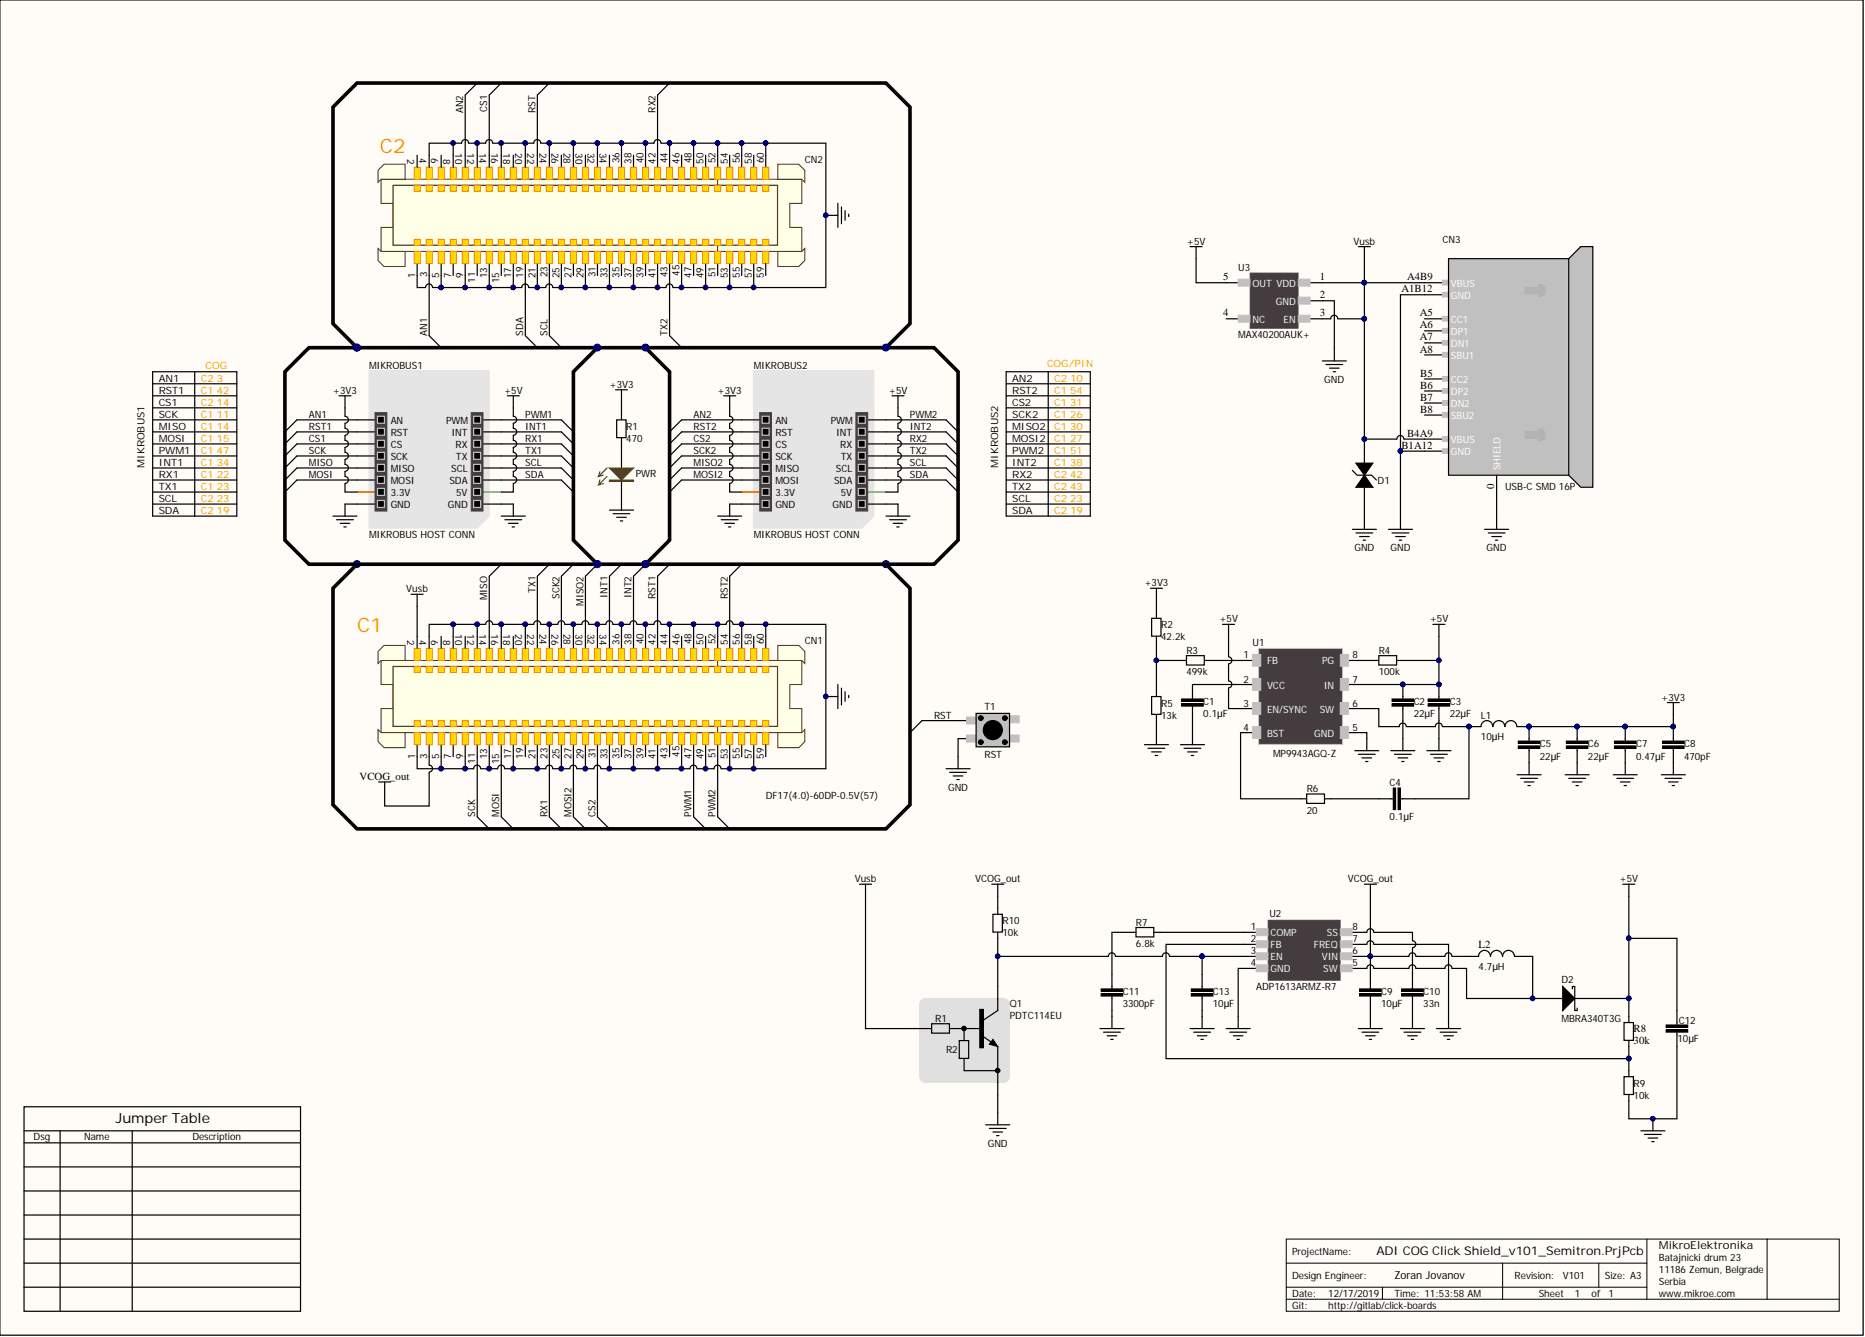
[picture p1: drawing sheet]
<svg xmlns="http://www.w3.org/2000/svg" width="393mm" height="282mm" viewBox="0 0 393 282" stroke-linecap="round" stroke-linejoin="round" font-family="sans-serif">
<defs><g id="words">
<g font-size="4.2" fill="#fd8300">
<text x="80.1" y="32.3">C2</text>
<text x="75.3" y="133.3">C1</text>
</g>
<text font-size="3" x="24.3" y="236.8">Jumper Table</text>
<text font-size="2.5" x="290.3" y="264.5">ADI COG Click Shield_v101_Semitron.PrjPcb</text>
<g font-size="2.3">
<text x="258" y="59.1">5</text>
<text x="278.4" y="59.1">1</text>
<text x="296.8" y="59.1">A4B9</text>
<text x="278.4" y="62.9">2</text>
<text x="295.6" y="61.6">A1B12</text>
<text x="258" y="66.7">4</text>
<text x="278.4" y="66.7">3</text>
<text x="299.4" y="71.8">A7</text>
<text x="299.4" y="69.2">A6</text>
<text x="299.4" y="66.7">A5</text>
<text x="299.4" y="74.3">A8</text>
<text x="299.6" y="79.4">B5</text>
<text x="299.6" y="81.9">B6</text>
<text x="299.6" y="84.5">B7</text>
<text x="299.6" y="87">B8</text>
<text x="295.6" y="94.6">B1A12</text>
<text x="296.8" y="92.1">B4A9</text>
<text x="315.1" y="103.1" transform="rotate(-90 315.1 103.1)">0</text>
<text x="75.8" y="164.3">VCOG_out</text>
<text x="311.8" y="199.9">L2</text>
<text x="344.6" y="217.6">R8</text>
<text x="344.6" y="220.1">30k</text>
<text x="349.9" y="263.3">MikroElektronika</text>
<text x="294.1" y="269.6">Zoran Jovanov</text>
</g>
<g font-size="2.1">
<text x="97.7" y="23.9" transform="rotate(-90 97.7 23.9)">AN2</text>
<text x="102.8" y="23.6" transform="rotate(-90 102.8 23.6)">CS1</text>
<text x="112.9" y="23.9" transform="rotate(-90 112.9 23.9)">RST</text>
<text x="138.3" y="23.8" transform="rotate(-90 138.3 23.8)">RX2</text>
<text x="85.9" y="33.4" transform="rotate(90 85.9 33.4)">2</text>
<text x="88.4" y="33.4" transform="rotate(90 88.4 33.4)">4</text>
<text x="90.9" y="33.4" transform="rotate(90 90.9 33.4)">6</text>
<text x="93.5" y="33.4" transform="rotate(90 93.5 33.4)">8</text>
<text x="96" y="32.3" transform="rotate(90 96 32.3)">10</text>
<text x="98.5" y="32.3" transform="rotate(90 98.5 32.3)">12</text>
<text x="101.1" y="32.3" transform="rotate(90 101.1 32.3)">14</text>
<text x="103.6" y="32.3" transform="rotate(90 103.6 32.3)">16</text>
<text x="106.1" y="32.3" transform="rotate(90 106.1 32.3)">18</text>
<text x="108.7" y="32.3" transform="rotate(90 108.7 32.3)">20</text>
<text x="111.2" y="32.3" transform="rotate(90 111.2 32.3)">22</text>
<text x="113.8" y="32.2" transform="rotate(90 113.8 32.2)">24</text>
<text x="116.3" y="32.3" transform="rotate(90 116.3 32.3)">26</text>
<text x="118.8" y="32.2" transform="rotate(90 118.8 32.2)">28</text>
<text x="121.4" y="32.3" transform="rotate(90 121.4 32.3)">30</text>
<text x="123.9" y="32.2" transform="rotate(90 123.9 32.2)">32</text>
<text x="126.4" y="32.3" transform="rotate(90 126.4 32.3)">34</text>
<text x="130.7" y="34.5" transform="rotate(-90 130.7 34.5)">36</text>
<text x="133.2" y="34.5" transform="rotate(-90 133.2 34.5)">38</text>
<text x="135.7" y="34.4" transform="rotate(-90 135.7 34.4)">40</text>
<text x="138.3" y="34.5" transform="rotate(-90 138.3 34.5)">42</text>
<text x="140.8" y="34.5" transform="rotate(-90 140.8 34.5)">44</text>
<text x="143.3" y="34.5" transform="rotate(-90 143.3 34.5)">46</text>
<text x="145.9" y="34.4" transform="rotate(-90 145.9 34.4)">48</text>
<text x="148.4" y="34.5" transform="rotate(-90 148.4 34.5)">50</text>
<text x="150.9" y="34.4" transform="rotate(-90 150.9 34.4)">52</text>
<text x="153.5" y="34.5" transform="rotate(-90 153.5 34.5)">54</text>
<text x="156" y="34.5" transform="rotate(-90 156 34.5)">56</text>
<text x="158.5" y="34.5" transform="rotate(-90 158.5 34.5)">58</text>
<text x="161.1" y="34.4" transform="rotate(-90 161.1 34.4)">60</text>
<text x="169.7" y="34.3">CN2</text>
<text x="250.3" y="51.6">+5V</text>
<text x="285.5" y="51.6">Vusb</text>
<text x="304.2" y="51.3">CN3</text>
<text x="87.6" y="58.6" transform="rotate(-90 87.6 58.6)">1</text>
<text x="90.1" y="58.5" transform="rotate(-90 90.1 58.5)">3</text>
<text x="92.6" y="58.6" transform="rotate(-90 92.6 58.6)">5</text>
<text x="95.2" y="58.5" transform="rotate(-90 95.2 58.5)">7</text>
<text x="97.7" y="58.6" transform="rotate(-90 97.7 58.6)">9</text>
<text x="100.2" y="59.6" transform="rotate(-90 100.2 59.6)">11</text>
<text x="102.8" y="58.6" transform="rotate(-90 102.8 58.6)">13</text>
<text x="105.3" y="59.6" transform="rotate(-90 105.3 59.6)">15</text>
<text x="107.8" y="58.6" transform="rotate(-90 107.8 58.6)">17</text>
<text x="110.4" y="58.5" transform="rotate(-90 110.4 58.5)">19</text>
<text x="112.9" y="58.6" transform="rotate(-90 112.9 58.6)">21</text>
<text x="115.4" y="58.5" transform="rotate(-90 115.4 58.5)">23</text>
<text x="118" y="58.6" transform="rotate(-90 118 58.6)">25</text>
<text x="120.5" y="58.5" transform="rotate(-90 120.5 58.5)">27</text>
<text x="123" y="58.6" transform="rotate(-90 123 58.6)">29</text>
<text x="125.6" y="58.4" transform="rotate(-90 125.6 58.4)">31</text>
<text x="128.1" y="58.6" transform="rotate(-90 128.1 58.6)">33</text>
<text x="130.7" y="58.5" transform="rotate(-90 130.7 58.5)">35</text>
<text x="133.2" y="58.6" transform="rotate(-90 133.2 58.6)">37</text>
<text x="135.7" y="58.5" transform="rotate(-90 135.7 58.5)">39</text>
<text x="138.3" y="58.6" transform="rotate(-90 138.3 58.6)">41</text>
<text x="140.8" y="58.5" transform="rotate(-90 140.8 58.5)">43</text>
<text x="143.3" y="58.1" transform="rotate(-90 143.3 58.1)">45</text>
<text x="145.9" y="58.5" transform="rotate(-90 145.9 58.5)">47</text>
<text x="148.4" y="58.6" transform="rotate(-90 148.4 58.6)">49</text>
<text x="150.9" y="58.4" transform="rotate(-90 150.9 58.4)">51</text>
<text x="153.5" y="58.6" transform="rotate(-90 153.5 58.6)">53</text>
<text x="156" y="58.5" transform="rotate(-90 156 58.5)">55</text>
<text x="158.5" y="58.6" transform="rotate(-90 158.5 58.6)">57</text>
<text x="161.1" y="58.5" transform="rotate(-90 161.1 58.5)">59</text>
<text x="261.1" y="57.2">U3</text>
<text x="90.1" y="70.8" transform="rotate(-90 90.1 70.8)">AN1</text>
<text x="110.4" y="70.8" transform="rotate(-90 110.4 70.8)">SDA</text>
<text x="115.4" y="70.8" transform="rotate(-90 115.4 70.8)">SCL</text>
<text x="140.8" y="70.8" transform="rotate(-90 140.8 70.8)">TX2</text>
<text x="261.1" y="71.4">MAX40200AUK+</text>
<text x="77.8" y="77.7">MIKROBUS1</text>
<text x="159" y="77.7">MIKROBUS2</text>
<text x="33.5" y="80.5">AN1</text>
<text x="33.5" y="83">RST1</text>
<text x="70.2" y="83">+3V3</text>
<text x="106.3" y="83">+5V</text>
<text x="128.5" y="81.8">+3V3</text>
<text x="151.4" y="83">+3V3</text>
<text x="187.4" y="83">+5V</text>
<text x="213.5" y="80.5">AN2</text>
<text x="213.5" y="83">RST2</text>
<text x="279.3" y="80.7">GND</text>
<text x="33.5" y="85.6">CS1</text>
<text x="33.5" y="88.1">SCK</text>
<text x="65.2" y="88.1">AN1</text>
<text x="82.4" y="89.4">AN</text>
<text x="94.1" y="89.4">PWM</text>
<text x="110.8" y="88.1">PWM1</text>
<text x="146.3" y="88.1">AN2</text>
<text x="163.5" y="89.4">AN</text>
<text x="175.2" y="89.4">PWM</text>
<text x="191.9" y="88.1">PWM2</text>
<text x="213.5" y="85.6">CS2</text>
<text x="213.5" y="88.1">SCK2</text>
<text x="33.5" y="90.6">MISO</text>
<text x="33.5" y="93.2">MOSI</text>
<text x="33.5" y="95.7">PWM1</text>
<text x="65.2" y="90.6">RST1</text>
<text x="65.2" y="93.2">CS1</text>
<text x="65.2" y="95.7">SCK</text>
<text x="82.4" y="91.9">RST</text>
<text x="82.4" y="94.4">CS</text>
<text x="95.2" y="91.9">INT</text>
<text x="96.1" y="94.4">RX</text>
<text x="110.8" y="90.6">INT1</text>
<text x="110.8" y="93.2">RX1</text>
<text x="110.8" y="95.7">TX1</text>
<text x="132.1" y="90.6">R1</text>
<text x="132.1" y="93.2">470</text>
<text x="146.3" y="90.6">RST2</text>
<text x="146.3" y="93.2">CS2</text>
<text x="146.3" y="95.7">SCK2</text>
<text x="163.5" y="91.9">RST</text>
<text x="163.5" y="94.4">CS</text>
<text x="176.3" y="91.9">INT</text>
<text x="177.2" y="94.4">RX</text>
<text x="191.9" y="90.6">INT2</text>
<text x="191.9" y="93.2">RX2</text>
<text x="191.9" y="95.7">TX2</text>
<text x="213.5" y="90.6">MISO2</text>
<text x="213.5" y="93.2">MOSI2</text>
<text x="213.5" y="95.7">PWM2</text>
<text x="30.5" y="98.7" transform="rotate(-90 30.5 98.7)">MIKROBUS1</text>
<text x="33.5" y="98.2">INT1</text>
<text x="33.5" y="100.8">RX1</text>
<text x="65.2" y="98.2">MISO</text>
<text x="65.2" y="100.8">MOSI</text>
<text x="82.4" y="97">SCK</text>
<text x="82.4" y="99.5">MISO</text>
<text x="95.2" y="99.5">SCL</text>
<text x="96.2" y="97">TX</text>
<text x="110.8" y="98.2">SCL</text>
<text x="110.8" y="100.8">SDA</text>
<text x="134.1" y="100.5">PWR</text>
<text x="146.3" y="98.2">MISO2</text>
<text x="146.3" y="100.8">MOSI2</text>
<text x="163.5" y="97">SCK</text>
<text x="163.5" y="99.5">MISO</text>
<text x="176.3" y="99.5">SCL</text>
<text x="177.3" y="97">TX</text>
<text x="191.9" y="98.2">SCL</text>
<text x="191.9" y="100.8">SDA</text>
<text x="210.5" y="98.7" transform="rotate(-90 210.5 98.7)">MIKROBUS2</text>
<text x="213.5" y="98.2">INT2</text>
<text x="213.5" y="100.8">RX2</text>
<text x="33.5" y="103.3">TX1</text>
<text x="33.5" y="105.8">SCL</text>
<text x="82.4" y="102">MOSI</text>
<text x="82.4" y="104.6">3.3V</text>
<text x="82.4" y="107.1">GND</text>
<text x="94.5" y="107.1">GND</text>
<text x="94.8" y="102">SDA</text>
<text x="96.2" y="104.6">5V</text>
<text x="163.5" y="102">MOSI</text>
<text x="163.5" y="104.6">3.3V</text>
<text x="163.5" y="107.1">GND</text>
<text x="175.6" y="107.1">GND</text>
<text x="175.9" y="102">SDA</text>
<text x="177.3" y="104.6">5V</text>
<text x="213.5" y="103.3">TX2</text>
<text x="213.5" y="105.8">SCL</text>
<text x="290.6" y="102">D1</text>
<text x="317.4" y="103.3">USB-C SMD 16P</text>
<text x="33.5" y="108.4">SDA</text>
<text x="77.8" y="113.5">MIKROBUS HOST CONN</text>
<text x="159" y="113.5">MIKROBUS HOST CONN</text>
<text x="213.5" y="108.4">SDA</text>
<text x="285.7" y="116.2">GND</text>
<text x="293.3" y="116.2">GND</text>
<text x="313.5" y="116.2">GND</text>
<text x="85.7" y="124.9">Vusb</text>
<text x="112.9" y="125" transform="rotate(-90 112.9 125)">TX1</text>
<text x="128.1" y="126" transform="rotate(-90 128.1 126)">INT1</text>
<text x="241.4" y="123.6">+3V3</text>
<text x="102.8" y="126.6" transform="rotate(-90 102.8 126.6)">MISO</text>
<text x="118" y="126.3" transform="rotate(-90 118 126.3)">SCK2</text>
<text x="123" y="127.7" transform="rotate(-90 123 127.7)">MISO2</text>
<text x="133.2" y="126.1" transform="rotate(-90 133.2 126.1)">INT2</text>
<text x="138.3" y="126.3" transform="rotate(-90 138.3 126.3)">RST1</text>
<text x="153.5" y="126.3" transform="rotate(-90 153.5 126.3)">RST2</text>
<text x="257.2" y="131.2">+5V</text>
<text x="301.5" y="131.2">+5V</text>
<text x="85.9" y="134.9" transform="rotate(90 85.9 134.9)">2</text>
<text x="88.4" y="134.8" transform="rotate(90 88.4 134.8)">4</text>
<text x="90.9" y="134.8" transform="rotate(90 90.9 134.8)">6</text>
<text x="93.5" y="134.9" transform="rotate(90 93.5 134.9)">8</text>
<text x="96" y="133.7" transform="rotate(90 96 133.7)">10</text>
<text x="98.5" y="133.7" transform="rotate(90 98.5 133.7)">12</text>
<text x="101.1" y="133.7" transform="rotate(90 101.1 133.7)">14</text>
<text x="103.6" y="133.7" transform="rotate(90 103.6 133.7)">16</text>
<text x="106.1" y="133.7" transform="rotate(90 106.1 133.7)">18</text>
<text x="108.7" y="133.7" transform="rotate(90 108.7 133.7)">20</text>
<text x="111.2" y="133.7" transform="rotate(90 111.2 133.7)">22</text>
<text x="113.8" y="133.7" transform="rotate(90 113.8 133.7)">24</text>
<text x="116.3" y="133.7" transform="rotate(90 116.3 133.7)">26</text>
<text x="118.8" y="133.7" transform="rotate(90 118.8 133.7)">28</text>
<text x="121.4" y="133.7" transform="rotate(90 121.4 133.7)">30</text>
<text x="123.9" y="133.7" transform="rotate(90 123.9 133.7)">32</text>
<text x="126.4" y="133.7" transform="rotate(90 126.4 133.7)">34</text>
<text x="130.7" y="135.9" transform="rotate(-90 130.7 135.9)">36</text>
<text x="133.2" y="135.9" transform="rotate(-90 133.2 135.9)">38</text>
<text x="135.7" y="135.9" transform="rotate(-90 135.7 135.9)">40</text>
<text x="138.3" y="135.9" transform="rotate(-90 138.3 135.9)">42</text>
<text x="140.8" y="135.9" transform="rotate(-90 140.8 135.9)">44</text>
<text x="143.3" y="135.9" transform="rotate(-90 143.3 135.9)">46</text>
<text x="145.9" y="135.9" transform="rotate(-90 145.9 135.9)">48</text>
<text x="148.4" y="135.9" transform="rotate(-90 148.4 135.9)">50</text>
<text x="150.9" y="135.9" transform="rotate(-90 150.9 135.9)">52</text>
<text x="153.5" y="135.9" transform="rotate(-90 153.5 135.9)">54</text>
<text x="156" y="135.9" transform="rotate(-90 156 135.9)">56</text>
<text x="158.5" y="135.9" transform="rotate(-90 158.5 135.9)">58</text>
<text x="161.1" y="135.9" transform="rotate(-90 161.1 135.9)">60</text>
<text x="169.7" y="135.8">CN1</text>
<text x="244.9" y="132.5">R2</text>
<text x="244.9" y="135">42.2k</text>
<text x="250.2" y="137.8">R3</text>
<text x="264.2" y="136.3">U1</text>
<text x="290.8" y="137.8">R4</text>
<text x="250.2" y="142.4">499k</text>
<text x="262.3" y="138.8">1</text>
<text x="262.3" y="143.9">2</text>
<text x="285.2" y="143.9">7</text>
<text x="285.2" y="138.8">8</text>
<text x="290.8" y="142.4">100k</text>
<text x="207.6" y="149.7">T1</text>
<text x="244.9" y="149">R5</text>
<text x="253.8" y="148.7">C1</text>
<text x="262.3" y="149">3</text>
<text x="285.2" y="149">6</text>
<text x="298.2" y="148.7">C2</text>
<text x="305.8" y="148.7">C3</text>
<text x="350.4" y="147.7">+3V3</text>
<text x="197" y="151.5">RST</text>
<text x="244.9" y="151.5">13k</text>
<text x="253.8" y="151.2">0.1µF</text>
<text x="262.3" y="154">4</text>
<text x="285.2" y="154">5</text>
<text x="298.2" y="151.2">22µF</text>
<text x="305.8" y="151.2">22µF</text>
<text x="87.6" y="160" transform="rotate(-90 87.6 160)">1</text>
<text x="90.1" y="159.9" transform="rotate(-90 90.1 159.9)">3</text>
<text x="92.6" y="160" transform="rotate(-90 92.6 160)">5</text>
<text x="95.2" y="160" transform="rotate(-90 95.2 160)">7</text>
<text x="97.7" y="160" transform="rotate(-90 97.7 160)">9</text>
<text x="100.2" y="161" transform="rotate(-90 100.2 161)">11</text>
<text x="102.8" y="160" transform="rotate(-90 102.8 160)">13</text>
<text x="105.3" y="161.1" transform="rotate(-90 105.3 161.1)">15</text>
<text x="107.8" y="160" transform="rotate(-90 107.8 160)">17</text>
<text x="110.4" y="160" transform="rotate(-90 110.4 160)">19</text>
<text x="112.9" y="160" transform="rotate(-90 112.9 160)">21</text>
<text x="115.4" y="159.9" transform="rotate(-90 115.4 159.9)">23</text>
<text x="118" y="160" transform="rotate(-90 118 160)">25</text>
<text x="120.5" y="160" transform="rotate(-90 120.5 160)">27</text>
<text x="123" y="160" transform="rotate(-90 123 160)">29</text>
<text x="125.6" y="159.9" transform="rotate(-90 125.6 159.9)">31</text>
<text x="128.1" y="160" transform="rotate(-90 128.1 160)">33</text>
<text x="130.7" y="160" transform="rotate(-90 130.7 160)">35</text>
<text x="133.2" y="160" transform="rotate(-90 133.2 160)">37</text>
<text x="135.7" y="160" transform="rotate(-90 135.7 160)">39</text>
<text x="138.3" y="160" transform="rotate(-90 138.3 160)">41</text>
<text x="140.8" y="159.9" transform="rotate(-90 140.8 159.9)">43</text>
<text x="143.3" y="159.5" transform="rotate(-90 143.3 159.5)">45</text>
<text x="145.9" y="160" transform="rotate(-90 145.9 160)">47</text>
<text x="148.4" y="160" transform="rotate(-90 148.4 160)">49</text>
<text x="150.9" y="159.9" transform="rotate(-90 150.9 159.9)">51</text>
<text x="153.5" y="160" transform="rotate(-90 153.5 160)">53</text>
<text x="156" y="160" transform="rotate(-90 156 160)">55</text>
<text x="158.5" y="160" transform="rotate(-90 158.5 160)">57</text>
<text x="161.1" y="160" transform="rotate(-90 161.1 160)">59</text>
<text x="207.6" y="159.9">RST</text>
<text x="268.5" y="159.6">MP9943AGQ-Z</text>
<text x="324.8" y="157.6">C5</text>
<text x="324.8" y="160.1">22µF</text>
<text x="334.9" y="157.6">C6</text>
<text x="334.9" y="160.1">22µF</text>
<text x="345.1" y="157.6">C7</text>
<text x="345.1" y="160.1">0.47µF</text>
<text x="355.2" y="157.6">C8</text>
<text x="355.2" y="160.1">470pF</text>
<text x="200" y="166.7">GND</text>
<text x="275.6" y="167">R6</text>
<text x="293.1" y="165.7">C4</text>
<text x="100.2" y="172.2" transform="rotate(-90 100.2 172.2)">SCK</text>
<text x="105.3" y="172.2" transform="rotate(-90 105.3 172.2)">MOSI</text>
<text x="115.4" y="172.2" transform="rotate(-90 115.4 172.2)">RX1</text>
<text x="120.5" y="172.2" transform="rotate(-90 120.5 172.2)">MOSI2</text>
<text x="125.6" y="172.2" transform="rotate(-90 125.6 172.2)">CS2</text>
<text x="145.9" y="172.2" transform="rotate(-90 145.9 172.2)">PWM1</text>
<text x="150.9" y="172.2" transform="rotate(-90 150.9 172.2)">PWM2</text>
<text x="161.5" y="168.5">DF17(4.0)-60DP-0.5V(57)</text>
<text x="275.6" y="171.5">20</text>
<text x="293.1" y="172.8">0.1µF</text>
<text x="180.3" y="186">Vusb</text>
<text x="205.7" y="186">VCOG_out</text>
<text x="284.3" y="186">VCOG_out</text>
<text x="341.6" y="186">+5V</text>
<text x="211.4" y="194.9">R10</text>
<text x="211.4" y="197.4">10k</text>
<text x="239.6" y="195.1">R7</text>
<text x="263.8" y="196.1">1</text>
<text x="267.7" y="193.3">U2</text>
<text x="285.2" y="196.1">8</text>
<text x="239.6" y="199.7">6.8k</text>
<text x="263.8" y="198.7">2</text>
<text x="263.8" y="201.2">3</text>
<text x="263.8" y="203.7">4</text>
<text x="285.2" y="203.7">5</text>
<text x="285.2" y="201.2">6</text>
<text x="285.2" y="198.7">7</text>
<text x="236.8" y="209.8">C11</text>
<text x="255.8" y="209.8">C13</text>
<text x="264.9" y="208.8">ADP1613ARMZ-R7</text>
<text x="291.3" y="209.8">C9</text>
<text x="300.2" y="209.8">C10</text>
<text x="311.8" y="204.5">4.7µH</text>
<text x="329.3" y="207.3">D2</text>
<text x="197.3" y="215.4">R1</text>
<text x="213" y="212.4">Q1</text>
<text x="213" y="214.9">PDTC114EU</text>
<text x="236.8" y="212.4">3300pF</text>
<text x="255.8" y="212.4">10µF</text>
<text x="291.3" y="212.4">10µF</text>
<text x="300.2" y="212.4">33n</text>
<text x="329.3" y="215.4">MBRA340T3G</text>
<text x="354.1" y="215.9">C12</text>
<text x="353.8" y="219.7">10µF</text>
<text x="199.5" y="222">R2</text>
<text x="344.6" y="229.1">R9</text>
<text x="344.6" y="231.6">10k</text>
<text x="7.1" y="240.3">Dsg</text>
<text x="17.7" y="240.3">Name</text>
<text x="40.6" y="240.3">Description</text>
<text x="208.3" y="241.8">GND</text>
<text x="272.6" y="264.6">ProjectName:</text>
<text x="272.6" y="269.7">Design Engineer:</text>
<text x="319.5" y="269.7">Revision:</text>
<text x="329.6" y="269.7">V101</text>
<text x="338.5" y="269.7">Size: A3</text>
<text x="349.9" y="265.9">Batajnicki drum 23</text>
<text x="349.9" y="268.4">11186 Zemun, Belgrade</text>
<text x="272.6" y="273.5">Date:</text>
<text x="280.2" y="273.5">12/17/2019</text>
<text x="294.1" y="273.5">Time: 11:53:58 AM</text>
<text x="324.5" y="273.5">Sheet</text>
<text x="332.1" y="273.5">1</text>
<text x="335.7" y="273.5">of 1</text>
<text x="349.9" y="270.9">Serbia</text>
<text x="349.9" y="273.5">www.mikroe.com</text>
<text x="272.6" y="276">Git:</text>
<text x="280.2" y="276">http://gitlab/click-boards</text>
</g>
<g font-size="2.1" fill="#fff">
<text x="264.2" y="60.5">OUT VDD</text>
<text x="269.1" y="64.3">GND</text>
<text x="306" y="63">GND</text>
<text x="306" y="60.5">VBUS</text>
<text x="264.2" y="68.1">NC</text>
<text x="270.7" y="68.1">EN</text>
<text x="306" y="70.6">DP1</text>
<text x="306" y="68.1">CC1</text>
<text x="306" y="75.7">SBU1</text>
<text x="306" y="73.1">DN1</text>
<text x="306" y="80.7">CC2</text>
<text x="306" y="83.3">DP2</text>
<text x="306" y="85.8">DN2</text>
<text x="306" y="88.3">SBU2</text>
<text x="306" y="96">GND</text>
<text x="306" y="93.4">VBUS</text>
<text x="316.5" y="99.2" transform="rotate(-90 316.5 99.2)">SHIELD</text>
<text x="267.2" y="140.1">FB</text>
<text x="278.8" y="140.1">PG</text>
<text x="267.2" y="145.2">VCC</text>
<text x="279.2" y="145.2">IN</text>
<text x="267.2" y="150.2">EN/SYNC</text>
<text x="267.2" y="155.3">BST</text>
<text x="277.2" y="155.3">GND</text>
<text x="278.3" y="150.2">SW</text>
<text x="268" y="197.4">COMP</text>
<text x="279.9" y="197.4">SS</text>
<text x="268" y="199.9">FB</text>
<text x="268" y="202.5">EN</text>
<text x="277.1" y="199.9">FREQ</text>
<text x="278.8" y="202.5">VIN</text>
<text x="268" y="205">GND</text>
<text x="279.1" y="205">SW</text>
</g>
<g font-size="2.1" fill="#fd8300">
<text x="43.4" y="77.7">COG</text>
<text x="220.8" y="77.4">COG/PIN</text>
<text x="42.3" y="80.5">C2 3</text>
<text x="42.3" y="83">C1 42</text>
<text x="222.4" y="80.5">C2 10</text>
<text x="222.4" y="83">C1 54</text>
<text x="42.3" y="85.6">C2 14</text>
<text x="42.3" y="88.1">C1 11</text>
<text x="222.4" y="85.6">C1 31</text>
<text x="222.4" y="88.1">C1 26</text>
<text x="42.3" y="90.6">C1 14</text>
<text x="42.3" y="93.2">C1 15</text>
<text x="42.3" y="95.7">C1 47</text>
<text x="222.4" y="90.6">C1 30</text>
<text x="222.4" y="93.2">C1 27</text>
<text x="222.4" y="95.7">C1 51</text>
<text x="42.3" y="100.8">C1 22</text>
<text x="42.3" y="98.2">C1 34</text>
<text x="222.4" y="100.8">C2 42</text>
<text x="222.4" y="98.2">C1 38</text>
<text x="42.3" y="105.8">C2 23</text>
<text x="42.3" y="103.3">C1 23</text>
<text x="222.4" y="105.8">C2 23</text>
<text x="222.4" y="103.3">C2 43</text>
<text x="42.3" y="108.4">C2 19</text>
<text x="222.4" y="108.4">C2 19</text>
</g>
<g font-size="2.1" fill="#030000">
<text x="312.4" y="151.5">L1</text>
<text x="312.4" y="156.1">10µH</text>
</g>
</g></defs>
<path d="M0 0h392.9v281.5h-392.9z" fill="#fffcf8" stroke="#000" stroke-width=".21"/>
<path d="M271.3 266.3h76M271.3 273.9h116.6M271.3 271.4h76M291.6 271.4v2.5M316.9 266.3v7.6M337.2 266.3v5.1M347.3 261.2v12.7M372.7 261.2h-101.4v15.2h116.6v-15.2h-15.2v12.7" fill="none" stroke="#000" stroke-width=".21"/>
<g fill="none" stroke="#000" stroke-width=".25">
<path d="M129.8 82.2h2.5M131.1 82.2v2.5M131.1 96.1v2.6M128.5 107.5h5.1M129.3 108.3h3.6M130.1 109.1h2M130.8 109.8h.5M131.1 101.2v2.5M131.1 105v2.5M5.1 238.4h58.3M12.7 238.4v38M27.9 238.4v38"/>
<path d="M5.1 240.9h58.3M5.1 246h58.3M5.1 251.1h58.3M5.1 256.2h58.3M5.1 271.4v-38.1h58.3v38.1M5.1 271.4v5h58.3v-5M5.1 261.2h58.3M5.1 266.3h58.3M5.1 271.4h58.3"/>
</g>
<path d="M128.5 101.2h5.1v.3h-5.1zM128.5 101.3h5.1" fill="none" stroke="#00bf00" stroke-width=".25"/>
<path d="M128.5 98.7h5.1l-2.5 2.5z" fill="#00bf00"/>
<path d="M126.5 99.4l-.2 1M128 98.7l-1.7 1.7 1-.2M128.5 98.7h5.1l-2.5 2.5zM126.5 101.2l-.2 1M128 100.4l-1.7 1.8 1-.2" fill="none" stroke="#00bf00" stroke-width=".25"/>
<path d="M202.1 155.7h3.8M202.1 151.9h3.8" fill="none" stroke="#000" stroke-width=".25"/>
<g fill="#c0c0c0" stroke="#c0c0c0" stroke-width=".21">
<path d="M203.8 155h2v1.4h-2z"/>
<path d="M203.8 151.2h2v1.4h-2z"/>
<path d="M213 150.9h1.9v1.5h-1.9z"/>
<path d="M213 155h1.9v1.4h-1.9z"/>
</g>
<path d="M205.9 150.4h7v7h-7z" fill="#c0c0c0" stroke="#000" stroke-width=".25"/>
<g fill="#000" stroke="#000" stroke-width=".25">
<circle cx="206.9" cy="156.5" r=".48"/>
<circle cx="206.9" cy="151.4" r=".48"/>
<circle cx="209.4" cy="153.9" r="2"/>
<circle cx="211.9" cy="156.5" r=".48"/>
<circle cx="211.9" cy="151.4" r=".48"/>
</g>
<g fill="none" stroke="#000" stroke-width=".25">
<path d="M62.6 88.5l-2.5 2.6M62.6 91.1l-2.5 2.5M62.6 93.6l-2.5 2.5M62.6 96.1l-2.5 2.6M62.6 98.7l-2.5 2.5M71.5 83.4h2.5M72.8 83.4v2.6M107 83.4h2.5M108.3 83.4v2.6M118.4 88.5l2.5 2.6M118.4 91.1l2.5 2.5M118.4 93.6l2.5 2.5"/>
<path d="M118.4 96.1l2.5 2.6M118.4 98.7l2.5 2.5M152.6 83.4h2.6M153.9 83.4v2.6M188.1 83.4h2.6M189.4 83.4v2.6M199.5 88.5l2.6 2.6M199.5 91.1l2.6 2.5M199.5 93.6l2.6 2.5M199.5 96.1l2.6 2.6M199.5 98.7l2.6 2.5M62.6 101.2l-2.5 2.5"/>
<path d="M70.2 108.8h5.1M71 109.6h3.5M71.8 110.3h2M72.5 111.1h.5M72.8 106.3v2.5M105.7 108.8h5.1M106.5 109.6h3.5M107.2 110.3h2.1M108 111.1h.5M108.3 106.3v2.5M118.4 101.2l2.5 2.5M151.4 108.8h5"/>
<path d="M152.1 109.6h3.6M152.9 110.3h2M153.6 111.1h.6M153.9 106.3v2.5M186.9 108.8h5M187.6 109.6h3.6M188.4 110.3h2M189.1 111.1h.5M189.4 106.3v2.5M199.5 101.2l2.6 2.5"/>
</g>
<path d="M77.8 78.1h25.4v30.7l-2.5 2.5h-22.9z" fill-rule="evenodd" fill="#e5e5e5"/>
<path d="M77.8 78.1h25.4v30.7l-2.5 2.5h-22.9z" fill="none" stroke="#e5e5e5" stroke-width=".21"/>
<g fill="none" stroke="#000" stroke-width=".25">
<path d="M75.3 88.5h3.8M75.3 91.1h3.8M75.3 93.6h3.8M75.3 96.1h3.8M75.3 98.7h3.8M101.9 88.5h3.8M101.9 91.1h3.8M101.9 93.6h3.8M101.9 96.1h3.8M101.9 98.7h3.8M75.3 101.2h3.8M75.3 106.3h3.8"/>
<path d="M101.9 101.2h3.8M101.9 106.3h3.8"/>
</g>
<path d="M75.3 103.7h3.8" fill="none" stroke="#f00" stroke-width=".25"/>
<path d="M101.9 103.7h3.8" fill="none" stroke="#00bf00" stroke-width=".25"/>
<g fill="#443c3e" stroke="#443c3e" stroke-width=".21">
<path d="M79.1 87h2.5v20.7h-2.5z"/>
<path d="M99.4 87h2.5v20.7h-2.5z"/>
</g>
<g fill="#000" stroke="#c0c0c0" stroke-width=".25">
<path d="M79.6 87.8h1.5v1.4h-1.5zM79.6 90.3h1.5v1.5h-1.5zM79.6 92.8h1.5v1.5h-1.5zM79.6 95.4h1.5v1.4h-1.5zM79.6 97.9h1.5v1.5h-1.5zM99.9 87.8h1.5v1.4h-1.5zM99.9 90.3h1.5v1.5h-1.5zM99.9 92.8h1.5v1.5h-1.5zM99.9 95.4h1.5v1.4h-1.5zM99.9 97.9h1.5v1.5h-1.5zM79.6 100.4h1.5v1.5h-1.5zM79.6 103h1.5v1.4h-1.5z"/>
<path d="M79.6 105.5h1.5v1.5h-1.5zM99.9 100.4h1.5v1.5h-1.5zM99.9 103h1.5v1.4h-1.5zM99.9 105.5h1.5v1.5h-1.5z"/>
</g>
<path d="M159 78.1h25.3v30.7l-2.5 2.5h-22.8z" fill-rule="evenodd" fill="#e5e5e5"/>
<path d="M159 78.1h25.3v30.7l-2.5 2.5h-22.8z" fill="none" stroke="#e5e5e5" stroke-width=".21"/>
<g fill="none" stroke="#000" stroke-width=".25">
<path d="M100.7 17.5l-2.6 2.5M115.9 17.5l-2.6 2.5M141.2 17.5l-2.5 2.5M174.2 45.4h2.5M176.7 42.9v5M177.5 43.6v3.6M178.2 44.4v2M179 45.1v.6M32.2 78.4h17.7v30.4h-17.7zM41.1 78.4v30.4M90.5 70.8l2.5 2.5M110.8 70.8l2.5 2.5"/>
<path d="M115.9 70.8l2.5 2.5M141.2 70.8l2.6 2.5M212.2 78.4h17.8v30.4h-17.8zM221.1 78.4v30.4M32.2 88.5h17.7M32.2 91.1h17.7M32.2 93.6h17.7M32.2 96.1h17.7M32.2 98.7h17.7M32.2 80.9h17.7M32.2 83.4h17.7M32.2 86h17.7"/>
<path d="M143.8 88.5l-2.6 2.6M143.8 91.1l-2.6 2.5M143.8 93.6l-2.6 2.5M143.8 96.1l-2.6 2.6M143.8 98.7l-2.6 2.5M156.4 88.5h3.8M156.4 91.1h3.8M156.4 93.6h3.8M156.4 96.1h3.8M156.4 98.7h3.8M183.1 88.5h3.8M183.1 91.1h3.8"/>
<path d="M183.1 93.6h3.8M183.1 96.1h3.8M183.1 98.7h3.8M212.2 88.5h17.8M212.2 91.1h17.8M212.2 93.6h17.8M212.2 96.1h17.8M212.2 98.7h17.8M212.2 80.9h17.8M212.2 83.4h17.8M212.2 86h17.8M32.2 101.2h17.7"/>
<path d="M32.2 106.3h17.7M32.2 103.7h17.7M105.7 119l-2.5 2.5M115.9 119l-2.6 2.5M141.2 119l-2.5 2.5M143.8 101.2l-2.6 2.5M156.4 101.2h3.8M156.4 106.3h3.8M183.1 101.2h3.8M183.1 106.3h3.8M212.2 101.2h17.8M212.2 106.3h17.8"/>
<path d="M212.2 103.7h17.8M174.2 146.8h2.5M176.7 144.3v5.1M177.5 145.1v3.5M178.2 145.8v2.1M179 146.6v.5M194.5 151.9l-2.6 2.6M202.1 159.5v2.6M100.7 172.2l2.5 2.5M105.7 172.2l2.6 2.5M115.9 172.2l2.5 2.5M199.5 162.1h5.1"/>
<path d="M200.3 162.8h3.5M201.1 163.6h2M201.8 164.3h.5"/>
</g>
<path d="M156.4 103.7h3.8" fill="none" stroke="#f00" stroke-width=".25"/>
<path d="M183.1 103.7h3.8" fill="none" stroke="#00bf00" stroke-width=".25"/>
<g fill="#443c3e" stroke="#443c3e" stroke-width=".21">
<path d="M160.2 87h2.5v20.7h-2.5z"/>
<path d="M180.5 87h2.5v20.7h-2.5z"/>
</g>
<g fill="#000" stroke="#c0c0c0" stroke-width=".25">
<path d="M160.7 87.8h1.5v1.4h-1.5zM160.7 90.3h1.5v1.5h-1.5zM160.7 92.8h1.5v1.5h-1.5zM160.7 95.4h1.5v1.4h-1.5zM160.7 97.9h1.5v1.5h-1.5zM181 87.8h1.5v1.4h-1.5zM181 90.3h1.5v1.5h-1.5zM181 92.8h1.5v1.5h-1.5zM181 95.4h1.5v1.4h-1.5zM181 97.9h1.5v1.5h-1.5zM160.7 100.4h1.5v1.5h-1.5zM160.7 103h1.5v1.4h-1.5z"/>
<path d="M160.7 105.5h1.5v1.5h-1.5zM181 100.4h1.5v1.5h-1.5zM181 103h1.5v1.4h-1.5zM181 105.5h1.5v1.5h-1.5z"/>
</g>
<g fill="#000080" stroke="#000080" stroke-width=".21">
<circle cx="174.2" cy="146.8" r=".48"/>
<circle cx="174.2" cy="45.4" r=".48"/>
</g>
<path d="M265.5 136.7h17.6v20.2h-17.6z" fill="#443c3e" stroke="#c0c0c0" stroke-width=".21"/>
<g fill="none" stroke="#000" stroke-width=".25">
<path d="M242.6 124h2.6M242.9 130.4h2v3.7h-2zM243.9 124v2.6M243.9 129.1v1.3M243.9 134.2v1.2M249 139.2h1.2M250.2 138.2h3.8v2h-3.8zM254 139.2h1.3M257.8 131.6h2.6M259.1 131.6v2.6M262.9 139.2h2.6M283.2 139.2h2.5"/>
<path d="M289.5 139.2h1.3M290.8 138.2h3.8v2h-3.8zM294.6 139.2h1.3M302.2 131.6h2.6M303.5 131.6v2.6M241.4 157h5M242.1 157.8h3.6M242.9 146.8h2v3.8h-2zM242.9 158.5h2M243.6 159.3h.6M243.9 145.6v1.2M243.9 150.7v1.2"/>
<path d="M243.9 154.5v2.5M249 157h5M249.7 157.8h3.6M250.5 158.5h2M251.3 159.3h.5M251.5 144.3v3.1M251.5 148.9v3M251.5 154.5v2.5M262.9 144.3h2.6M262.9 149.4h2.6M262.9 154.5h2.6M283.2 144.3h2.5"/>
<path d="M283.2 149.4h2.5M283.2 154.5h2.5M285.7 158.3h5.1M286.5 159h3.5M287.3 159.8h2M288.3 155.7v2.6M293.3 158.3h5.1M294.1 159h3.6M294.9 159.8h2M295.9 144.3v3.1M295.9 148.9v3M295.9 155.7v2.6"/>
<path d="M300.9 158.3h5.1M301.7 159h3.6M302.5 159.8h2M303.5 144.3v3.1M303.5 148.9v3M303.5 155.7v2.6M322.5 153.2v3M322.5 157.8v5.5M332.6 153.2v3M332.6 157.8v5.5M342.8 153.2v3M342.8 157.8v5.5"/>
<path d="M351.7 148.1h2.5M352.9 148.1v2.6M352.9 153.2v3M352.9 157.8v5.5M274.3 168.4h1.3M275.6 167.4h3.7v2h-3.7zM279.4 168.4h1.3M288 160.5h.5M290.8 168.4h3M295.4 168.4h3M295.6 160.5h.5M303.2 160.5h.5"/>
<path d="M320 163.3h5M320.7 164.1h3.6M321.5 164.9h2M322.2 165.6h.6M330.1 163.3h5.1M330.9 164.1h3.5M331.6 164.9h2.1M332.4 165.6h.5M340.2 163.3h5.1M341 164.1h3.6M341.8 164.9h2M342.5 165.6h.5"/>
<path d="M350.4 163.3h5.1M351.1 164.1h3.6M351.9 164.9h2M352.7 165.6h.5"/>
</g>
<g fill="#c0c0c0" stroke="#c0c0c0" stroke-width=".21">
<path d="M264.2 138h1.7v2.5h-1.7z"/>
<path d="M264.2 143h1.7v2.5h-1.7z"/>
<path d="M264.2 148.1h1.7v2.5h-1.7z"/>
<path d="M264.2 153.2h1.7v2.5h-1.7z"/>
<path d="M282.7 153.2h1.7v2.5h-1.7z"/>
<path d="M282.7 148.1h1.7v2.5h-1.7z"/>
<path d="M282.7 143h1.7v2.5h-1.7z"/>
<path d="M282.7 138h1.7v2.5h-1.7z"/>
</g>
<g fill="#000080" stroke="#000080" stroke-width=".21">
<circle cx="295.9" cy="144.3" r=".48"/>
<circle cx="303.5" cy="144.3" r=".48"/>
<circle cx="322.5" cy="153.2" r=".48"/>
<circle cx="332.6" cy="153.2" r=".48"/>
<circle cx="342.8" cy="153.2" r=".48"/>
<circle cx="352.9" cy="153.2" r=".48"/>
</g>
<g fill="#000">
<path d="M249.2 147.4h4.6v.5h-4.6z" fill-rule="evenodd"/>
<path d="M249.2 148.4h4.6v.5h-4.6z" fill-rule="evenodd"/>
<path d="M293.6 147.4h4.6v.5h-4.6z" fill-rule="evenodd"/>
<path d="M293.6 148.4h4.6v.5h-4.6z" fill-rule="evenodd"/>
<path d="M301.2 148.4h4.6v.5h-4.6z" fill-rule="evenodd"/>
<path d="M301.2 147.4h4.6v.5h-4.6z" fill-rule="evenodd"/>
<path d="M320.2 157.2h4.6v.6h-4.6z" fill-rule="evenodd"/>
<path d="M320.2 156.2h4.6v.5h-4.6z" fill-rule="evenodd"/>
<path d="M330.4 157.2h4.5v.6h-4.5z" fill-rule="evenodd"/>
<path d="M330.4 156.2h4.5v.5h-4.5z" fill-rule="evenodd"/>
<path d="M340.5 157.2h4.6v.6h-4.6z" fill-rule="evenodd"/>
<path d="M340.5 156.2h4.6v.5h-4.6z" fill-rule="evenodd"/>
<path d="M350.6 157.2h4.6v.6h-4.6z" fill-rule="evenodd"/>
<path d="M350.6 156.2h4.6v.5h-4.6z" fill-rule="evenodd"/>
<path d="M293.8 166.1h.6v4.6h-.6z" fill-rule="evenodd"/>
<path d="M294.9 166.1h.5v4.6h-.5z" fill-rule="evenodd"/>
</g>
<g fill="none" stroke="#000" stroke-width=".21">
<path d="M249.2 147.4h4.6v.5h-4.6zM249.2 148.4h4.6v.5h-4.6zM293.6 147.4h4.6v.5h-4.6zM293.6 148.4h4.6v.5h-4.6zM301.2 148.4h4.6v.5h-4.6zM301.2 147.4h4.6v.5h-4.6zM320.2 157.2h4.6v.6h-4.6zM320.2 156.2h4.6v.5h-4.6zM330.4 157.2h4.5v.6h-4.5zM330.4 156.2h4.5v.5h-4.5zM340.5 157.2h4.6v.6h-4.6zM340.5 156.2h4.6v.5h-4.6z"/>
<path d="M350.6 157.2h4.6v.6h-4.6zM350.6 156.2h4.6v.5h-4.6zM293.8 166.1h.6v4.6h-.6zM294.9 166.1h.5v4.6h-.5z"/>
</g>
<path d="M105.7 139.2h63.4v5.1h-2.5v5.1h2.5v5.1h-61.9z" fill-rule="evenodd" fill="#ffffe8"/>
<path d="M105.7 139.2h63.4v5.1h-2.5v5.1h2.5v5.1h-61.9z" fill="none" stroke="#4d3506" stroke-width=".21"/>
<g fill="none" stroke="#000" stroke-width=".25">
<path d="M113.3 134.2v2.5M115.9 134.2v2.5M118.4 134.2v2.5M120.9 134.2v2.5M123.5 134.2v2.5M126 134.2v2.5M128.5 134.2v2.5M131.1 134.2v2.5M133.6 134.2v2.5M136.1 134.2v2.5M138.7 134.2v2.5M141.2 134.2v2.5"/>
<path d="M143.8 134.2v2.5M146.3 134.2v2.5M148.8 134.2v2.5M151.4 134.2v2.5M153.9 134.2v2.5M156.4 134.2v2.5M159 134.2v2.5M161.5 134.2v2.5M88 157v2.5M90.5 157v2.5M93 157v2.5M95.6 157v2.5"/>
<path d="M98.1 157v2.5M100.7 157v2.5M103.2 157v2.5M105.7 157v2.5M108.3 157v2.5M110.8 157v2.5M113.3 157v2.5M115.9 157v2.5M118.4 157v2.5M120.9 157v2.5M123.5 157v2.5M126 157v2.5"/>
<path d="M128.5 157v2.5M131.1 157v2.5M133.6 157v2.5M136.1 157v2.5M138.7 157v2.5M141.2 157v2.5M143.8 157v2.5M146.3 157v2.5M148.8 157v2.5M151.4 157v2.5M153.9 157v2.5M156.4 157v2.5"/>
<path d="M159 157v2.5"/>
</g>
<path d="M80.4 139.2h71v15.3h-71v-5.1h2.5v-5.1h-2.5z" fill-rule="evenodd" fill="#ffffe8"/>
<path d="M80.4 139.2h71v15.3h-71v-5.1h2.5v-5.1h-2.5z" fill="none" stroke="#4d3506" stroke-width=".21"/>
<path d="M82.9 140.5h81.1v12.6h-81.1z" fill="#ffffe8" stroke="#4d3506" stroke-width=".25"/>
<path d="M79.7 153.8l.7 .7h5v3.1h-4.4l-1.3-1.2z" fill-rule="evenodd" fill="#ffffe8"/>
<path d="M79.7 153.8l.7 .7h5v3.1h-4.4l-1.3-1.2z" fill="none" stroke="#4d3506" stroke-width=".21"/>
<path d="M81 136.1h4.4v3.1h-5l-.7 .7v-2.6z" fill-rule="evenodd" fill="#ffffe8"/>
<path d="M81 136.1h4.4v3.1h-5l-.7 .7v-2.6z" fill="none" stroke="#4d3506" stroke-width=".21"/>
<path d="M164 154.5h5.1l.6-.7v2.6l-1.2 1.2h-4.5z" fill-rule="evenodd" fill="#ffffe8"/>
<path d="M164 154.5h5.1l.6-.7v2.6l-1.2 1.2h-4.5z" fill="none" stroke="#4d3506" stroke-width=".21"/>
<path d="M164 136.1h4.5l1.2 1.2v2.6l-.6-.7h-5.1z" fill-rule="evenodd" fill="#ffffe8"/>
<path d="M164 136.1h4.5l1.2 1.2v2.6l-.6-.7h-5.1z" fill="none" stroke="#4d3506" stroke-width=".21"/>
<path d="M87.3 136.7h1.3v2.5h-1.3z" fill-rule="evenodd" fill="#ffd900"/>
<path d="M87.3 136.7h1.3v2.5h-1.3z" fill="none" stroke="#fd8300" stroke-width=".21"/>
<path d="M89.9 136.7h1.2v2.5h-1.2z" fill-rule="evenodd" fill="#ffd900"/>
<path d="M89.9 136.7h1.2v2.5h-1.2z" fill="none" stroke="#fd8300" stroke-width=".21"/>
<path d="M92.4 136.7h1.3v2.5h-1.3z" fill-rule="evenodd" fill="#ffd900"/>
<path d="M92.4 136.7h1.3v2.5h-1.3z" fill="none" stroke="#fd8300" stroke-width=".21"/>
<path d="M94.9 136.7h1.3v2.5h-1.3z" fill-rule="evenodd" fill="#ffd900"/>
<path d="M94.9 136.7h1.3v2.5h-1.3z" fill="none" stroke="#fd8300" stroke-width=".21"/>
<path d="M97.5 136.7h1.3v2.5h-1.3z" fill-rule="evenodd" fill="#ffd900"/>
<path d="M97.5 136.7h1.3v2.5h-1.3z" fill="none" stroke="#fd8300" stroke-width=".21"/>
<path d="M100 136.7h1.3v2.5h-1.3z" fill-rule="evenodd" fill="#ffd900"/>
<path d="M100 136.7h1.3v2.5h-1.3z" fill="none" stroke="#fd8300" stroke-width=".21"/>
<path d="M102.6 136.7h1.2v2.5h-1.2z" fill-rule="evenodd" fill="#ffd900"/>
<path d="M102.6 136.7h1.2v2.5h-1.2z" fill="none" stroke="#fd8300" stroke-width=".21"/>
<path d="M105.1 136.7h1.3v2.5h-1.3z" fill-rule="evenodd" fill="#ffd900"/>
<path d="M105.1 136.7h1.3v2.5h-1.3z" fill="none" stroke="#fd8300" stroke-width=".21"/>
<path d="M107.6 136.7h1.3v2.5h-1.3z" fill-rule="evenodd" fill="#ffd900"/>
<path d="M107.6 136.7h1.3v2.5h-1.3z" fill="none" stroke="#fd8300" stroke-width=".21"/>
<path d="M110.2 136.7h1.2v2.5h-1.2z" fill-rule="evenodd" fill="#ffd900"/>
<path d="M110.2 136.7h1.2v2.5h-1.2z" fill="none" stroke="#fd8300" stroke-width=".21"/>
<path d="M115.2 136.7h1.3v2.5h-1.3z" fill-rule="evenodd" fill="#ffd900"/>
<path d="M115.2 136.7h1.3v2.5h-1.3z" fill="none" stroke="#fd8300" stroke-width=".21"/>
<path d="M120.3 136.7h1.3v2.5h-1.3z" fill-rule="evenodd" fill="#ffd900"/>
<path d="M120.3 136.7h1.3v2.5h-1.3z" fill="none" stroke="#fd8300" stroke-width=".21"/>
<path d="M125.4 136.7h1.2v2.5h-1.2z" fill-rule="evenodd" fill="#ffd900"/>
<path d="M125.4 136.7h1.2v2.5h-1.2z" fill="none" stroke="#fd8300" stroke-width=".21"/>
<path d="M130.4 136.7h1.3v2.5h-1.3z" fill-rule="evenodd" fill="#ffd900"/>
<path d="M130.4 136.7h1.3v2.5h-1.3z" fill="none" stroke="#fd8300" stroke-width=".21"/>
<path d="M135.5 136.7h1.3v2.5h-1.3z" fill-rule="evenodd" fill="#ffd900"/>
<path d="M135.5 136.7h1.3v2.5h-1.3z" fill="none" stroke="#fd8300" stroke-width=".21"/>
<path d="M140.6 136.7h1.3v2.5h-1.3z" fill-rule="evenodd" fill="#ffd900"/>
<path d="M140.6 136.7h1.3v2.5h-1.3z" fill="none" stroke="#fd8300" stroke-width=".21"/>
<path d="M145.7 136.7h1.2v2.5h-1.2z" fill-rule="evenodd" fill="#ffd900"/>
<path d="M145.7 136.7h1.2v2.5h-1.2z" fill="none" stroke="#fd8300" stroke-width=".21"/>
<path d="M112.7 136.7h1.3v2.5h-1.3z" fill-rule="evenodd" fill="#ffd900"/>
<path d="M112.7 136.7h1.3v2.5h-1.3z" fill="none" stroke="#fd8300" stroke-width=".21"/>
<path d="M117.8 136.7h1.2v2.5h-1.2z" fill-rule="evenodd" fill="#ffd900"/>
<path d="M117.8 136.7h1.2v2.5h-1.2z" fill="none" stroke="#fd8300" stroke-width=".21"/>
<path d="M122.8 136.7h1.3v2.5h-1.3z" fill-rule="evenodd" fill="#ffd900"/>
<path d="M122.8 136.7h1.3v2.5h-1.3z" fill="none" stroke="#fd8300" stroke-width=".21"/>
<path d="M127.9 136.7h1.3v2.5h-1.3z" fill-rule="evenodd" fill="#ffd900"/>
<path d="M127.9 136.7h1.3v2.5h-1.3z" fill="none" stroke="#fd8300" stroke-width=".21"/>
<path d="M133 136.7h1.2v2.5h-1.2z" fill-rule="evenodd" fill="#ffd900"/>
<path d="M133 136.7h1.2v2.5h-1.2z" fill="none" stroke="#fd8300" stroke-width=".21"/>
<path d="M138.1 136.7h1.2v2.5h-1.2z" fill-rule="evenodd" fill="#ffd900"/>
<path d="M138.1 136.7h1.2v2.5h-1.2z" fill="none" stroke="#fd8300" stroke-width=".21"/>
<path d="M143.1 136.7h1.3v2.5h-1.3z" fill-rule="evenodd" fill="#ffd900"/>
<path d="M143.1 136.7h1.3v2.5h-1.3z" fill="none" stroke="#fd8300" stroke-width=".21"/>
<path d="M148.2 136.7h1.3v2.5h-1.3z" fill-rule="evenodd" fill="#ffd900"/>
<path d="M148.2 136.7h1.3v2.5h-1.3z" fill="none" stroke="#fd8300" stroke-width=".21"/>
<path d="M87.3 154.5h1.3v2.5h-1.3z" fill-rule="evenodd" fill="#ffd900"/>
<path d="M87.3 154.5h1.3v2.5h-1.3z" fill="none" stroke="#fd8300" stroke-width=".21"/>
<path d="M89.9 154.5h1.2v2.5h-1.2z" fill-rule="evenodd" fill="#ffd900"/>
<path d="M89.9 154.5h1.2v2.5h-1.2z" fill="none" stroke="#fd8300" stroke-width=".21"/>
<path d="M92.4 154.5h1.3v2.5h-1.3z" fill-rule="evenodd" fill="#ffd900"/>
<path d="M92.4 154.5h1.3v2.5h-1.3z" fill="none" stroke="#fd8300" stroke-width=".21"/>
<path d="M94.9 154.5h1.3v2.5h-1.3z" fill-rule="evenodd" fill="#ffd900"/>
<path d="M94.9 154.5h1.3v2.5h-1.3z" fill="none" stroke="#fd8300" stroke-width=".21"/>
<path d="M97.5 154.5h1.3v2.5h-1.3z" fill-rule="evenodd" fill="#ffd900"/>
<path d="M97.5 154.5h1.3v2.5h-1.3z" fill="none" stroke="#fd8300" stroke-width=".21"/>
<path d="M100 154.5h1.3v2.5h-1.3z" fill-rule="evenodd" fill="#ffd900"/>
<path d="M100 154.5h1.3v2.5h-1.3z" fill="none" stroke="#fd8300" stroke-width=".21"/>
<path d="M102.6 154.5h1.2v2.5h-1.2z" fill-rule="evenodd" fill="#ffd900"/>
<path d="M102.6 154.5h1.2v2.5h-1.2z" fill="none" stroke="#fd8300" stroke-width=".21"/>
<path d="M105.1 154.5h1.3v2.5h-1.3z" fill-rule="evenodd" fill="#ffd900"/>
<path d="M105.1 154.5h1.3v2.5h-1.3z" fill="none" stroke="#fd8300" stroke-width=".21"/>
<path d="M107.6 154.5h1.3v2.5h-1.3z" fill-rule="evenodd" fill="#ffd900"/>
<path d="M107.6 154.5h1.3v2.5h-1.3z" fill="none" stroke="#fd8300" stroke-width=".21"/>
<path d="M110.2 154.5h1.2v2.5h-1.2z" fill-rule="evenodd" fill="#ffd900"/>
<path d="M110.2 154.5h1.2v2.5h-1.2z" fill="none" stroke="#fd8300" stroke-width=".21"/>
<path d="M115.2 154.5h1.3v2.5h-1.3z" fill-rule="evenodd" fill="#ffd900"/>
<path d="M115.2 154.5h1.3v2.5h-1.3z" fill="none" stroke="#fd8300" stroke-width=".21"/>
<path d="M120.3 154.5h1.3v2.5h-1.3z" fill-rule="evenodd" fill="#ffd900"/>
<path d="M120.3 154.5h1.3v2.5h-1.3z" fill="none" stroke="#fd8300" stroke-width=".21"/>
<path d="M125.4 154.5h1.2v2.5h-1.2z" fill-rule="evenodd" fill="#ffd900"/>
<path d="M125.4 154.5h1.2v2.5h-1.2z" fill="none" stroke="#fd8300" stroke-width=".21"/>
<path d="M130.4 154.5h1.3v2.5h-1.3z" fill-rule="evenodd" fill="#ffd900"/>
<path d="M130.4 154.5h1.3v2.5h-1.3z" fill="none" stroke="#fd8300" stroke-width=".21"/>
<path d="M135.5 154.5h1.3v2.5h-1.3z" fill-rule="evenodd" fill="#ffd900"/>
<path d="M135.5 154.5h1.3v2.5h-1.3z" fill="none" stroke="#fd8300" stroke-width=".21"/>
<path d="M140.6 154.5h1.3v2.5h-1.3z" fill-rule="evenodd" fill="#ffd900"/>
<path d="M140.6 154.5h1.3v2.5h-1.3z" fill="none" stroke="#fd8300" stroke-width=".21"/>
<path d="M145.7 154.5h1.2v2.5h-1.2z" fill-rule="evenodd" fill="#ffd900"/>
<path d="M145.7 154.5h1.2v2.5h-1.2z" fill="none" stroke="#fd8300" stroke-width=".21"/>
<path d="M138.1 154.5h1.2v2.5h-1.2z" fill-rule="evenodd" fill="#ffd900"/>
<path d="M138.1 154.5h1.2v2.5h-1.2z" fill="none" stroke="#fd8300" stroke-width=".21"/>
<path d="M117.8 154.5h1.2v2.5h-1.2z" fill-rule="evenodd" fill="#ffd900"/>
<path d="M117.8 154.5h1.2v2.5h-1.2z" fill="none" stroke="#fd8300" stroke-width=".21"/>
<path d="M122.8 154.5h1.3v2.5h-1.3z" fill-rule="evenodd" fill="#ffd900"/>
<path d="M122.8 154.5h1.3v2.5h-1.3z" fill="none" stroke="#fd8300" stroke-width=".21"/>
<path d="M127.9 154.5h1.3v2.5h-1.3z" fill-rule="evenodd" fill="#ffd900"/>
<path d="M127.9 154.5h1.3v2.5h-1.3z" fill="none" stroke="#fd8300" stroke-width=".21"/>
<path d="M133 154.5h1.2v2.5h-1.2z" fill-rule="evenodd" fill="#ffd900"/>
<path d="M133 154.5h1.2v2.5h-1.2z" fill="none" stroke="#fd8300" stroke-width=".21"/>
<path d="M112.7 154.5h1.3v2.5h-1.3z" fill-rule="evenodd" fill="#ffd900"/>
<path d="M112.7 154.5h1.3v2.5h-1.3z" fill="none" stroke="#fd8300" stroke-width=".21"/>
<path d="M143.1 154.5h1.3v2.5h-1.3z" fill-rule="evenodd" fill="#ffd900"/>
<path d="M143.1 154.5h1.3v2.5h-1.3z" fill="none" stroke="#fd8300" stroke-width=".21"/>
<path d="M148.2 154.5h1.3v2.5h-1.3z" fill-rule="evenodd" fill="#ffd900"/>
<path d="M148.2 154.5h1.3v2.5h-1.3z" fill="none" stroke="#fd8300" stroke-width=".21"/>
<path d="M150.7 154.5h1.3v2.5h-1.3z" fill-rule="evenodd" fill="#ffd900"/>
<path d="M150.7 154.5h1.3v2.5h-1.3z" fill="none" stroke="#fd8300" stroke-width=".21"/>
<path d="M153.3 154.5h1.2v2.5h-1.2z" fill-rule="evenodd" fill="#ffd900"/>
<path d="M153.3 154.5h1.2v2.5h-1.2z" fill="none" stroke="#fd8300" stroke-width=".21"/>
<path d="M155.8 154.5h1.3v2.5h-1.3z" fill-rule="evenodd" fill="#ffd900"/>
<path d="M155.8 154.5h1.3v2.5h-1.3z" fill="none" stroke="#fd8300" stroke-width=".21"/>
<path d="M158.3 154.5h1.3v2.5h-1.3z" fill-rule="evenodd" fill="#ffd900"/>
<path d="M158.3 154.5h1.3v2.5h-1.3z" fill="none" stroke="#fd8300" stroke-width=".21"/>
<path d="M160.9 154.5h1.2v2.5h-1.2z" fill-rule="evenodd" fill="#ffd900"/>
<path d="M160.9 154.5h1.2v2.5h-1.2z" fill="none" stroke="#fd8300" stroke-width=".21"/>
<path d="M150.7 136.7h1.3v2.5h-1.3z" fill-rule="evenodd" fill="#ffd900"/>
<path d="M150.7 136.7h1.3v2.5h-1.3z" fill="none" stroke="#fd8300" stroke-width=".21"/>
<path d="M155.8 136.7h1.3v2.5h-1.3z" fill-rule="evenodd" fill="#ffd900"/>
<path d="M155.8 136.7h1.3v2.5h-1.3z" fill="none" stroke="#fd8300" stroke-width=".21"/>
<path d="M153.3 136.7h1.2v2.5h-1.2z" fill-rule="evenodd" fill="#ffd900"/>
<path d="M153.3 136.7h1.2v2.5h-1.2z" fill="none" stroke="#fd8300" stroke-width=".21"/>
<path d="M158.3 136.7h1.3v2.5h-1.3z" fill-rule="evenodd" fill="#ffd900"/>
<path d="M158.3 136.7h1.3v2.5h-1.3z" fill="none" stroke="#fd8300" stroke-width=".21"/>
<path d="M160.9 136.7h1.2v2.5h-1.2z" fill-rule="evenodd" fill="#ffd900"/>
<path d="M160.9 136.7h1.2v2.5h-1.2z" fill="none" stroke="#fd8300" stroke-width=".21"/>
<path d="M88 134.2v2.5M90.5 134.2v2.5M93 134.2v2.5M95.6 134.2v2.5M98.1 134.2v2.5M100.7 134.2v2.5M103.2 134.2v2.5M105.7 134.2v2.5M108.3 134.2v2.5M110.8 134.2v2.5" fill="none" stroke="#000" stroke-width=".25"/>
<path d="M160.9 151.9h1.2v1.3h-1.2z" fill-rule="evenodd" fill="#ffd900"/>
<path d="M160.9 151.9h1.2v1.3h-1.2z" fill="none" stroke="#fd8300" stroke-width=".21"/>
<path d="M160.9 140.5h1.2v1.3h-1.2z" fill-rule="evenodd" fill="#ffd900"/>
<path d="M160.9 140.5h1.2v1.3h-1.2z" fill="none" stroke="#fd8300" stroke-width=".21"/>
<path d="M158.3 151.9h1.3v1.3h-1.3z" fill-rule="evenodd" fill="#ffd900"/>
<path d="M158.3 151.9h1.3v1.3h-1.3z" fill="none" stroke="#fd8300" stroke-width=".21"/>
<path d="M158.3 140.5h1.3v1.3h-1.3z" fill-rule="evenodd" fill="#ffd900"/>
<path d="M158.3 140.5h1.3v1.3h-1.3z" fill="none" stroke="#fd8300" stroke-width=".21"/>
<path d="M155.8 151.9h1.3v1.3h-1.3z" fill-rule="evenodd" fill="#ffd900"/>
<path d="M155.8 151.9h1.3v1.3h-1.3z" fill="none" stroke="#fd8300" stroke-width=".21"/>
<path d="M155.8 140.5h1.3v1.3h-1.3z" fill-rule="evenodd" fill="#ffd900"/>
<path d="M155.8 140.5h1.3v1.3h-1.3z" fill="none" stroke="#fd8300" stroke-width=".21"/>
<path d="M153.3 151.9h1.2v1.3h-1.2z" fill-rule="evenodd" fill="#ffd900"/>
<path d="M153.3 151.9h1.2v1.3h-1.2z" fill="none" stroke="#fd8300" stroke-width=".21"/>
<path d="M153.3 140.5h1.2v1.3h-1.2z" fill-rule="evenodd" fill="#ffd900"/>
<path d="M153.3 140.5h1.2v1.3h-1.2z" fill="none" stroke="#fd8300" stroke-width=".21"/>
<path d="M150.7 151.9h1.3v1.3h-1.3z" fill-rule="evenodd" fill="#ffd900"/>
<path d="M150.7 151.9h1.3v1.3h-1.3z" fill="none" stroke="#fd8300" stroke-width=".21"/>
<path d="M150.7 140.5h1.3v1.3h-1.3z" fill-rule="evenodd" fill="#ffd900"/>
<path d="M150.7 140.5h1.3v1.3h-1.3z" fill="none" stroke="#fd8300" stroke-width=".21"/>
<path d="M148.2 151.9h1.3v1.3h-1.3z" fill-rule="evenodd" fill="#ffd900"/>
<path d="M148.2 151.9h1.3v1.3h-1.3z" fill="none" stroke="#fd8300" stroke-width=".21"/>
<path d="M148.2 140.5h1.3v1.3h-1.3z" fill-rule="evenodd" fill="#ffd900"/>
<path d="M148.2 140.5h1.3v1.3h-1.3z" fill="none" stroke="#fd8300" stroke-width=".21"/>
<path d="M145.7 151.9h1.2v1.3h-1.2z" fill-rule="evenodd" fill="#ffd900"/>
<path d="M145.7 151.9h1.2v1.3h-1.2z" fill="none" stroke="#fd8300" stroke-width=".21"/>
<path d="M145.7 140.5h1.2v1.3h-1.2z" fill-rule="evenodd" fill="#ffd900"/>
<path d="M145.7 140.5h1.2v1.3h-1.2z" fill="none" stroke="#fd8300" stroke-width=".21"/>
<path d="M143.1 151.9h1.3v1.3h-1.3z" fill-rule="evenodd" fill="#ffd900"/>
<path d="M143.1 151.9h1.3v1.3h-1.3z" fill="none" stroke="#fd8300" stroke-width=".21"/>
<path d="M143.1 140.5h1.3v1.3h-1.3z" fill-rule="evenodd" fill="#ffd900"/>
<path d="M143.1 140.5h1.3v1.3h-1.3z" fill="none" stroke="#fd8300" stroke-width=".21"/>
<path d="M140.6 151.9h1.3v1.3h-1.3z" fill-rule="evenodd" fill="#ffd900"/>
<path d="M140.6 151.9h1.3v1.3h-1.3z" fill="none" stroke="#fd8300" stroke-width=".21"/>
<path d="M140.6 140.5h1.3v1.3h-1.3z" fill-rule="evenodd" fill="#ffd900"/>
<path d="M140.6 140.5h1.3v1.3h-1.3z" fill="none" stroke="#fd8300" stroke-width=".21"/>
<path d="M138.1 151.9h1.2v1.3h-1.2z" fill-rule="evenodd" fill="#ffd900"/>
<path d="M138.1 151.9h1.2v1.3h-1.2z" fill="none" stroke="#fd8300" stroke-width=".21"/>
<path d="M138.1 140.5h1.2v1.3h-1.2z" fill-rule="evenodd" fill="#ffd900"/>
<path d="M138.1 140.5h1.2v1.3h-1.2z" fill="none" stroke="#fd8300" stroke-width=".21"/>
<path d="M135.5 151.9h1.3v1.3h-1.3z" fill-rule="evenodd" fill="#ffd900"/>
<path d="M135.5 151.9h1.3v1.3h-1.3z" fill="none" stroke="#fd8300" stroke-width=".21"/>
<path d="M135.5 140.5h1.3v1.3h-1.3z" fill-rule="evenodd" fill="#ffd900"/>
<path d="M135.5 140.5h1.3v1.3h-1.3z" fill="none" stroke="#fd8300" stroke-width=".21"/>
<path d="M133 151.9h1.2v1.3h-1.2z" fill-rule="evenodd" fill="#ffd900"/>
<path d="M133 151.9h1.2v1.3h-1.2z" fill="none" stroke="#fd8300" stroke-width=".21"/>
<path d="M133 140.5h1.2v1.3h-1.2z" fill-rule="evenodd" fill="#ffd900"/>
<path d="M133 140.5h1.2v1.3h-1.2z" fill="none" stroke="#fd8300" stroke-width=".21"/>
<path d="M130.4 151.9h1.3v1.3h-1.3z" fill-rule="evenodd" fill="#ffd900"/>
<path d="M130.4 151.9h1.3v1.3h-1.3z" fill="none" stroke="#fd8300" stroke-width=".21"/>
<path d="M130.4 140.5h1.3v1.3h-1.3z" fill-rule="evenodd" fill="#ffd900"/>
<path d="M130.4 140.5h1.3v1.3h-1.3z" fill="none" stroke="#fd8300" stroke-width=".21"/>
<path d="M127.9 151.9h1.3v1.3h-1.3z" fill-rule="evenodd" fill="#ffd900"/>
<path d="M127.9 151.9h1.3v1.3h-1.3z" fill="none" stroke="#fd8300" stroke-width=".21"/>
<path d="M127.9 140.5h1.3v1.3h-1.3z" fill-rule="evenodd" fill="#ffd900"/>
<path d="M127.9 140.5h1.3v1.3h-1.3z" fill="none" stroke="#fd8300" stroke-width=".21"/>
<path d="M125.4 151.9h1.2v1.3h-1.2z" fill-rule="evenodd" fill="#ffd900"/>
<path d="M125.4 151.9h1.2v1.3h-1.2z" fill="none" stroke="#fd8300" stroke-width=".21"/>
<path d="M125.4 140.5h1.2v1.3h-1.2z" fill-rule="evenodd" fill="#ffd900"/>
<path d="M125.4 140.5h1.2v1.3h-1.2z" fill="none" stroke="#fd8300" stroke-width=".21"/>
<path d="M122.8 151.9h1.3v1.3h-1.3z" fill-rule="evenodd" fill="#ffd900"/>
<path d="M122.8 151.9h1.3v1.3h-1.3z" fill="none" stroke="#fd8300" stroke-width=".21"/>
<path d="M122.8 140.5h1.3v1.3h-1.3z" fill-rule="evenodd" fill="#ffd900"/>
<path d="M122.8 140.5h1.3v1.3h-1.3z" fill="none" stroke="#fd8300" stroke-width=".21"/>
<path d="M120.3 151.9h1.3v1.3h-1.3z" fill-rule="evenodd" fill="#ffd900"/>
<path d="M120.3 151.9h1.3v1.3h-1.3z" fill="none" stroke="#fd8300" stroke-width=".21"/>
<path d="M120.3 140.5h1.3v1.3h-1.3z" fill-rule="evenodd" fill="#ffd900"/>
<path d="M120.3 140.5h1.3v1.3h-1.3z" fill="none" stroke="#fd8300" stroke-width=".21"/>
<path d="M117.8 151.9h1.2v1.3h-1.2z" fill-rule="evenodd" fill="#ffd900"/>
<path d="M117.8 151.9h1.2v1.3h-1.2z" fill="none" stroke="#fd8300" stroke-width=".21"/>
<path d="M117.8 140.5h1.2v1.3h-1.2z" fill-rule="evenodd" fill="#ffd900"/>
<path d="M117.8 140.5h1.2v1.3h-1.2z" fill="none" stroke="#fd8300" stroke-width=".21"/>
<path d="M115.2 151.9h1.3v1.3h-1.3z" fill-rule="evenodd" fill="#ffd900"/>
<path d="M115.2 151.9h1.3v1.3h-1.3z" fill="none" stroke="#fd8300" stroke-width=".21"/>
<path d="M115.2 140.5h1.3v1.3h-1.3z" fill-rule="evenodd" fill="#ffd900"/>
<path d="M115.2 140.5h1.3v1.3h-1.3z" fill="none" stroke="#fd8300" stroke-width=".21"/>
<path d="M112.7 151.9h1.3v1.3h-1.3z" fill-rule="evenodd" fill="#ffd900"/>
<path d="M112.7 151.9h1.3v1.3h-1.3z" fill="none" stroke="#fd8300" stroke-width=".21"/>
<path d="M112.7 140.5h1.3v1.3h-1.3z" fill-rule="evenodd" fill="#ffd900"/>
<path d="M112.7 140.5h1.3v1.3h-1.3z" fill="none" stroke="#fd8300" stroke-width=".21"/>
<path d="M110.2 151.9h1.2v1.3h-1.2z" fill-rule="evenodd" fill="#ffd900"/>
<path d="M110.2 151.9h1.2v1.3h-1.2z" fill="none" stroke="#fd8300" stroke-width=".21"/>
<path d="M110.2 140.5h1.2v1.3h-1.2z" fill-rule="evenodd" fill="#ffd900"/>
<path d="M110.2 140.5h1.2v1.3h-1.2z" fill="none" stroke="#fd8300" stroke-width=".21"/>
<path d="M107.6 151.9h1.3v1.3h-1.3z" fill-rule="evenodd" fill="#ffd900"/>
<path d="M107.6 151.9h1.3v1.3h-1.3z" fill="none" stroke="#fd8300" stroke-width=".21"/>
<path d="M107.6 140.5h1.3v1.3h-1.3z" fill-rule="evenodd" fill="#ffd900"/>
<path d="M107.6 140.5h1.3v1.3h-1.3z" fill="none" stroke="#fd8300" stroke-width=".21"/>
<path d="M105.1 151.9h1.3v1.3h-1.3z" fill-rule="evenodd" fill="#ffd900"/>
<path d="M105.1 151.9h1.3v1.3h-1.3z" fill="none" stroke="#fd8300" stroke-width=".21"/>
<path d="M105.1 140.5h1.3v1.3h-1.3z" fill-rule="evenodd" fill="#ffd900"/>
<path d="M105.1 140.5h1.3v1.3h-1.3z" fill="none" stroke="#fd8300" stroke-width=".21"/>
<path d="M102.6 151.9h1.2v1.3h-1.2z" fill-rule="evenodd" fill="#ffd900"/>
<path d="M102.6 151.9h1.2v1.3h-1.2z" fill="none" stroke="#fd8300" stroke-width=".21"/>
<path d="M102.6 140.5h1.2v1.3h-1.2z" fill-rule="evenodd" fill="#ffd900"/>
<path d="M102.6 140.5h1.2v1.3h-1.2z" fill="none" stroke="#fd8300" stroke-width=".21"/>
<path d="M100 151.9h1.3v1.3h-1.3z" fill-rule="evenodd" fill="#ffd900"/>
<path d="M100 151.9h1.3v1.3h-1.3z" fill="none" stroke="#fd8300" stroke-width=".21"/>
<path d="M100 140.5h1.3v1.3h-1.3z" fill-rule="evenodd" fill="#ffd900"/>
<path d="M100 140.5h1.3v1.3h-1.3z" fill="none" stroke="#fd8300" stroke-width=".21"/>
<path d="M97.5 151.9h1.3v1.3h-1.3z" fill-rule="evenodd" fill="#ffd900"/>
<path d="M97.5 151.9h1.3v1.3h-1.3z" fill="none" stroke="#fd8300" stroke-width=".21"/>
<path d="M97.5 140.5h1.3v1.3h-1.3z" fill-rule="evenodd" fill="#ffd900"/>
<path d="M97.5 140.5h1.3v1.3h-1.3z" fill="none" stroke="#fd8300" stroke-width=".21"/>
<path d="M94.9 151.9h1.3v1.3h-1.3z" fill-rule="evenodd" fill="#ffd900"/>
<path d="M94.9 151.9h1.3v1.3h-1.3z" fill="none" stroke="#fd8300" stroke-width=".21"/>
<path d="M94.9 140.5h1.3v1.3h-1.3z" fill-rule="evenodd" fill="#ffd900"/>
<path d="M94.9 140.5h1.3v1.3h-1.3z" fill="none" stroke="#fd8300" stroke-width=".21"/>
<path d="M92.4 151.9h1.3v1.3h-1.3z" fill-rule="evenodd" fill="#ffd900"/>
<path d="M92.4 151.9h1.3v1.3h-1.3z" fill="none" stroke="#fd8300" stroke-width=".21"/>
<path d="M92.4 140.5h1.3v1.3h-1.3z" fill-rule="evenodd" fill="#ffd900"/>
<path d="M92.4 140.5h1.3v1.3h-1.3z" fill="none" stroke="#fd8300" stroke-width=".21"/>
<path d="M89.9 151.9h1.2v1.3h-1.2z" fill-rule="evenodd" fill="#ffd900"/>
<path d="M89.9 151.9h1.2v1.3h-1.2z" fill="none" stroke="#fd8300" stroke-width=".21"/>
<path d="M89.9 140.5h1.2v1.3h-1.2z" fill-rule="evenodd" fill="#ffd900"/>
<path d="M89.9 140.5h1.2v1.3h-1.2z" fill="none" stroke="#fd8300" stroke-width=".21"/>
<path d="M87.3 151.9h1.3v1.3h-1.3z" fill-rule="evenodd" fill="#ffd900"/>
<path d="M87.3 151.9h1.3v1.3h-1.3z" fill="none" stroke="#fd8300" stroke-width=".21"/>
<path d="M87.3 140.5h1.3v1.3h-1.3z" fill-rule="evenodd" fill="#ffd900"/>
<path d="M87.3 140.5h1.3v1.3h-1.3z" fill="none" stroke="#fd8300" stroke-width=".21"/>
<path d="M161.5 157v2.5" fill="none" stroke="#000" stroke-width=".25"/>
<path d="M105.7 37.8h63.4v5.1h-2.5v5h2.5v5.1h-61.9z" fill-rule="evenodd" fill="#ffffe8"/>
<path d="M105.7 37.8h63.4v5.1h-2.5v5h2.5v5.1h-61.9z" fill="none" stroke="#4d3506" stroke-width=".21"/>
<g fill="none" stroke="#000" stroke-width=".25">
<path d="M113.3 32.7v2.6M115.9 32.7v2.6M118.4 32.7v2.6M120.9 32.7v2.6M123.5 32.7v2.6M126 32.7v2.6M128.5 32.7v2.6M131.1 32.7v2.6M133.6 32.7v2.6M136.1 32.7v2.6M138.7 32.7v2.6M141.2 32.7v2.6"/>
<path d="M143.8 32.7v2.6M146.3 32.7v2.6M148.8 32.7v2.6M151.4 32.7v2.6M153.9 32.7v2.6M156.4 32.7v2.6M159 32.7v2.6M161.5 32.7v2.6M88 55.5v2.6M90.5 55.5v2.6M93 55.5v2.6M95.6 55.5v2.6"/>
<path d="M98.1 55.5v2.6M100.7 55.5v2.6M103.2 55.5v2.6M105.7 55.5v2.6M108.3 55.5v2.6M110.8 55.5v2.6M113.3 55.5v2.6M115.9 55.5v2.6M118.4 55.5v2.6M120.9 55.5v2.6M123.5 55.5v2.6M126 55.5v2.6"/>
<path d="M128.5 55.5v2.6M131.1 55.5v2.6M133.6 55.5v2.6M136.1 55.5v2.6M138.7 55.5v2.6M141.2 55.5v2.6M143.8 55.5v2.6M146.3 55.5v2.6M148.8 55.5v2.6M151.4 55.5v2.6M153.9 55.5v2.6M156.4 55.5v2.6"/>
<path d="M159 55.5v2.6"/>
</g>
<path d="M80.4 37.8h71v15.2h-71v-5.1h2.5v-5h-2.5z" fill-rule="evenodd" fill="#ffffe8"/>
<path d="M80.4 37.8h71v15.2h-71v-5.1h2.5v-5h-2.5z" fill="none" stroke="#4d3506" stroke-width=".21"/>
<path d="M82.9 39.1h81.1v12.6h-81.1z" fill="#ffffe8" stroke="#4d3506" stroke-width=".25"/>
<path d="M79.7 52.4l.7 .6h5v3.2h-4.4l-1.3-1.3z" fill-rule="evenodd" fill="#ffffe8"/>
<path d="M79.7 52.4l.7 .6h5v3.2h-4.4l-1.3-1.3z" fill="none" stroke="#4d3506" stroke-width=".21"/>
<path d="M81 34.6h4.4v3.2h-5l-.7 .6v-2.5z" fill-rule="evenodd" fill="#ffffe8"/>
<path d="M81 34.6h4.4v3.2h-5l-.7 .6v-2.5z" fill="none" stroke="#4d3506" stroke-width=".21"/>
<path d="M164 53h5.1l.6-.6v2.5l-1.2 1.3h-4.5z" fill-rule="evenodd" fill="#ffffe8"/>
<path d="M164 53h5.1l.6-.6v2.5l-1.2 1.3h-4.5z" fill="none" stroke="#4d3506" stroke-width=".21"/>
<path d="M164 34.6h4.5l1.2 1.3v2.5l-.6-.6h-5.1z" fill-rule="evenodd" fill="#ffffe8"/>
<path d="M164 34.6h4.5l1.2 1.3v2.5l-.6-.6h-5.1z" fill="none" stroke="#4d3506" stroke-width=".21"/>
<path d="M87.3 35.3h1.3v2.5h-1.3z" fill-rule="evenodd" fill="#ffd900"/>
<path d="M87.3 35.3h1.3v2.5h-1.3z" fill="none" stroke="#fd8300" stroke-width=".21"/>
<path d="M89.9 35.3h1.2v2.5h-1.2z" fill-rule="evenodd" fill="#ffd900"/>
<path d="M89.9 35.3h1.2v2.5h-1.2z" fill="none" stroke="#fd8300" stroke-width=".21"/>
<path d="M92.4 35.3h1.3v2.5h-1.3z" fill-rule="evenodd" fill="#ffd900"/>
<path d="M92.4 35.3h1.3v2.5h-1.3z" fill="none" stroke="#fd8300" stroke-width=".21"/>
<path d="M94.9 35.3h1.3v2.5h-1.3z" fill-rule="evenodd" fill="#ffd900"/>
<path d="M94.9 35.3h1.3v2.5h-1.3z" fill="none" stroke="#fd8300" stroke-width=".21"/>
<path d="M97.5 35.3h1.3v2.5h-1.3z" fill-rule="evenodd" fill="#ffd900"/>
<path d="M97.5 35.3h1.3v2.5h-1.3z" fill="none" stroke="#fd8300" stroke-width=".21"/>
<path d="M100 35.3h1.3v2.5h-1.3z" fill-rule="evenodd" fill="#ffd900"/>
<path d="M100 35.3h1.3v2.5h-1.3z" fill="none" stroke="#fd8300" stroke-width=".21"/>
<path d="M102.6 35.3h1.2v2.5h-1.2z" fill-rule="evenodd" fill="#ffd900"/>
<path d="M102.6 35.3h1.2v2.5h-1.2z" fill="none" stroke="#fd8300" stroke-width=".21"/>
<path d="M105.1 35.3h1.3v2.5h-1.3z" fill-rule="evenodd" fill="#ffd900"/>
<path d="M105.1 35.3h1.3v2.5h-1.3z" fill="none" stroke="#fd8300" stroke-width=".21"/>
<path d="M107.6 35.3h1.3v2.5h-1.3z" fill-rule="evenodd" fill="#ffd900"/>
<path d="M107.6 35.3h1.3v2.5h-1.3z" fill="none" stroke="#fd8300" stroke-width=".21"/>
<path d="M110.2 35.3h1.2v2.5h-1.2z" fill-rule="evenodd" fill="#ffd900"/>
<path d="M110.2 35.3h1.2v2.5h-1.2z" fill="none" stroke="#fd8300" stroke-width=".21"/>
<path d="M115.2 35.3h1.3v2.5h-1.3z" fill-rule="evenodd" fill="#ffd900"/>
<path d="M115.2 35.3h1.3v2.5h-1.3z" fill="none" stroke="#fd8300" stroke-width=".21"/>
<path d="M120.3 35.3h1.3v2.5h-1.3z" fill-rule="evenodd" fill="#ffd900"/>
<path d="M120.3 35.3h1.3v2.5h-1.3z" fill="none" stroke="#fd8300" stroke-width=".21"/>
<path d="M125.4 35.3h1.2v2.5h-1.2z" fill-rule="evenodd" fill="#ffd900"/>
<path d="M125.4 35.3h1.2v2.5h-1.2z" fill="none" stroke="#fd8300" stroke-width=".21"/>
<path d="M130.4 35.3h1.3v2.5h-1.3z" fill-rule="evenodd" fill="#ffd900"/>
<path d="M130.4 35.3h1.3v2.5h-1.3z" fill="none" stroke="#fd8300" stroke-width=".21"/>
<path d="M135.5 35.3h1.3v2.5h-1.3z" fill-rule="evenodd" fill="#ffd900"/>
<path d="M135.5 35.3h1.3v2.5h-1.3z" fill="none" stroke="#fd8300" stroke-width=".21"/>
<path d="M140.6 35.3h1.3v2.5h-1.3z" fill-rule="evenodd" fill="#ffd900"/>
<path d="M140.6 35.3h1.3v2.5h-1.3z" fill="none" stroke="#fd8300" stroke-width=".21"/>
<path d="M145.7 35.3h1.2v2.5h-1.2z" fill-rule="evenodd" fill="#ffd900"/>
<path d="M145.7 35.3h1.2v2.5h-1.2z" fill="none" stroke="#fd8300" stroke-width=".21"/>
<path d="M112.7 35.3h1.3v2.5h-1.3z" fill-rule="evenodd" fill="#ffd900"/>
<path d="M112.7 35.3h1.3v2.5h-1.3z" fill="none" stroke="#fd8300" stroke-width=".21"/>
<path d="M117.8 35.3h1.2v2.5h-1.2z" fill-rule="evenodd" fill="#ffd900"/>
<path d="M117.8 35.3h1.2v2.5h-1.2z" fill="none" stroke="#fd8300" stroke-width=".21"/>
<path d="M122.8 35.3h1.3v2.5h-1.3z" fill-rule="evenodd" fill="#ffd900"/>
<path d="M122.8 35.3h1.3v2.5h-1.3z" fill="none" stroke="#fd8300" stroke-width=".21"/>
<path d="M127.9 35.3h1.3v2.5h-1.3z" fill-rule="evenodd" fill="#ffd900"/>
<path d="M127.9 35.3h1.3v2.5h-1.3z" fill="none" stroke="#fd8300" stroke-width=".21"/>
<path d="M133 35.3h1.2v2.5h-1.2z" fill-rule="evenodd" fill="#ffd900"/>
<path d="M133 35.3h1.2v2.5h-1.2z" fill="none" stroke="#fd8300" stroke-width=".21"/>
<path d="M138.1 35.3h1.2v2.5h-1.2z" fill-rule="evenodd" fill="#ffd900"/>
<path d="M138.1 35.3h1.2v2.5h-1.2z" fill="none" stroke="#fd8300" stroke-width=".21"/>
<path d="M143.1 35.3h1.3v2.5h-1.3z" fill-rule="evenodd" fill="#ffd900"/>
<path d="M143.1 35.3h1.3v2.5h-1.3z" fill="none" stroke="#fd8300" stroke-width=".21"/>
<path d="M148.2 35.3h1.3v2.5h-1.3z" fill-rule="evenodd" fill="#ffd900"/>
<path d="M148.2 35.3h1.3v2.5h-1.3z" fill="none" stroke="#fd8300" stroke-width=".21"/>
<path d="M87.3 53h1.3v2.5h-1.3z" fill-rule="evenodd" fill="#ffd900"/>
<path d="M87.3 53h1.3v2.5h-1.3z" fill="none" stroke="#fd8300" stroke-width=".21"/>
<path d="M89.9 53h1.2v2.5h-1.2z" fill-rule="evenodd" fill="#ffd900"/>
<path d="M89.9 53h1.2v2.5h-1.2z" fill="none" stroke="#fd8300" stroke-width=".21"/>
<path d="M92.4 53h1.3v2.5h-1.3z" fill-rule="evenodd" fill="#ffd900"/>
<path d="M92.4 53h1.3v2.5h-1.3z" fill="none" stroke="#fd8300" stroke-width=".21"/>
<path d="M94.9 53h1.3v2.5h-1.3z" fill-rule="evenodd" fill="#ffd900"/>
<path d="M94.9 53h1.3v2.5h-1.3z" fill="none" stroke="#fd8300" stroke-width=".21"/>
<path d="M97.5 53h1.3v2.5h-1.3z" fill-rule="evenodd" fill="#ffd900"/>
<path d="M97.5 53h1.3v2.5h-1.3z" fill="none" stroke="#fd8300" stroke-width=".21"/>
<path d="M100 53h1.3v2.5h-1.3z" fill-rule="evenodd" fill="#ffd900"/>
<path d="M100 53h1.3v2.5h-1.3z" fill="none" stroke="#fd8300" stroke-width=".21"/>
<path d="M102.6 53h1.2v2.5h-1.2z" fill-rule="evenodd" fill="#ffd900"/>
<path d="M102.6 53h1.2v2.5h-1.2z" fill="none" stroke="#fd8300" stroke-width=".21"/>
<path d="M105.1 53h1.3v2.5h-1.3z" fill-rule="evenodd" fill="#ffd900"/>
<path d="M105.1 53h1.3v2.5h-1.3z" fill="none" stroke="#fd8300" stroke-width=".21"/>
<path d="M107.6 53h1.3v2.5h-1.3z" fill-rule="evenodd" fill="#ffd900"/>
<path d="M107.6 53h1.3v2.5h-1.3z" fill="none" stroke="#fd8300" stroke-width=".21"/>
<path d="M110.2 53h1.2v2.5h-1.2z" fill-rule="evenodd" fill="#ffd900"/>
<path d="M110.2 53h1.2v2.5h-1.2z" fill="none" stroke="#fd8300" stroke-width=".21"/>
<path d="M115.2 53h1.3v2.5h-1.3z" fill-rule="evenodd" fill="#ffd900"/>
<path d="M115.2 53h1.3v2.5h-1.3z" fill="none" stroke="#fd8300" stroke-width=".21"/>
<path d="M120.3 53h1.3v2.5h-1.3z" fill-rule="evenodd" fill="#ffd900"/>
<path d="M120.3 53h1.3v2.5h-1.3z" fill="none" stroke="#fd8300" stroke-width=".21"/>
<path d="M125.4 53h1.2v2.5h-1.2z" fill-rule="evenodd" fill="#ffd900"/>
<path d="M125.4 53h1.2v2.5h-1.2z" fill="none" stroke="#fd8300" stroke-width=".21"/>
<path d="M130.4 53h1.3v2.5h-1.3z" fill-rule="evenodd" fill="#ffd900"/>
<path d="M130.4 53h1.3v2.5h-1.3z" fill="none" stroke="#fd8300" stroke-width=".21"/>
<path d="M135.5 53h1.3v2.5h-1.3z" fill-rule="evenodd" fill="#ffd900"/>
<path d="M135.5 53h1.3v2.5h-1.3z" fill="none" stroke="#fd8300" stroke-width=".21"/>
<path d="M140.6 53h1.3v2.5h-1.3z" fill-rule="evenodd" fill="#ffd900"/>
<path d="M140.6 53h1.3v2.5h-1.3z" fill="none" stroke="#fd8300" stroke-width=".21"/>
<path d="M145.7 53h1.2v2.5h-1.2z" fill-rule="evenodd" fill="#ffd900"/>
<path d="M145.7 53h1.2v2.5h-1.2z" fill="none" stroke="#fd8300" stroke-width=".21"/>
<path d="M138.1 53h1.2v2.5h-1.2z" fill-rule="evenodd" fill="#ffd900"/>
<path d="M138.1 53h1.2v2.5h-1.2z" fill="none" stroke="#fd8300" stroke-width=".21"/>
<path d="M117.8 53h1.2v2.5h-1.2z" fill-rule="evenodd" fill="#ffd900"/>
<path d="M117.8 53h1.2v2.5h-1.2z" fill="none" stroke="#fd8300" stroke-width=".21"/>
<path d="M122.8 53h1.3v2.5h-1.3z" fill-rule="evenodd" fill="#ffd900"/>
<path d="M122.8 53h1.3v2.5h-1.3z" fill="none" stroke="#fd8300" stroke-width=".21"/>
<path d="M127.9 53h1.3v2.5h-1.3z" fill-rule="evenodd" fill="#ffd900"/>
<path d="M127.9 53h1.3v2.5h-1.3z" fill="none" stroke="#fd8300" stroke-width=".21"/>
<path d="M133 53h1.2v2.5h-1.2z" fill-rule="evenodd" fill="#ffd900"/>
<path d="M133 53h1.2v2.5h-1.2z" fill="none" stroke="#fd8300" stroke-width=".21"/>
<path d="M112.7 53h1.3v2.5h-1.3z" fill-rule="evenodd" fill="#ffd900"/>
<path d="M112.7 53h1.3v2.5h-1.3z" fill="none" stroke="#fd8300" stroke-width=".21"/>
<path d="M143.1 53h1.3v2.5h-1.3z" fill-rule="evenodd" fill="#ffd900"/>
<path d="M143.1 53h1.3v2.5h-1.3z" fill="none" stroke="#fd8300" stroke-width=".21"/>
<path d="M148.2 53h1.3v2.5h-1.3z" fill-rule="evenodd" fill="#ffd900"/>
<path d="M148.2 53h1.3v2.5h-1.3z" fill="none" stroke="#fd8300" stroke-width=".21"/>
<path d="M150.7 53h1.3v2.5h-1.3z" fill-rule="evenodd" fill="#ffd900"/>
<path d="M150.7 53h1.3v2.5h-1.3z" fill="none" stroke="#fd8300" stroke-width=".21"/>
<path d="M153.3 53h1.2v2.5h-1.2z" fill-rule="evenodd" fill="#ffd900"/>
<path d="M153.3 53h1.2v2.5h-1.2z" fill="none" stroke="#fd8300" stroke-width=".21"/>
<path d="M155.8 53h1.3v2.5h-1.3z" fill-rule="evenodd" fill="#ffd900"/>
<path d="M155.8 53h1.3v2.5h-1.3z" fill="none" stroke="#fd8300" stroke-width=".21"/>
<path d="M158.3 53h1.3v2.5h-1.3z" fill-rule="evenodd" fill="#ffd900"/>
<path d="M158.3 53h1.3v2.5h-1.3z" fill="none" stroke="#fd8300" stroke-width=".21"/>
<path d="M160.9 53h1.2v2.5h-1.2z" fill-rule="evenodd" fill="#ffd900"/>
<path d="M160.9 53h1.2v2.5h-1.2z" fill="none" stroke="#fd8300" stroke-width=".21"/>
<path d="M150.7 35.3h1.3v2.5h-1.3z" fill-rule="evenodd" fill="#ffd900"/>
<path d="M150.7 35.3h1.3v2.5h-1.3z" fill="none" stroke="#fd8300" stroke-width=".21"/>
<path d="M155.8 35.3h1.3v2.5h-1.3z" fill-rule="evenodd" fill="#ffd900"/>
<path d="M155.8 35.3h1.3v2.5h-1.3z" fill="none" stroke="#fd8300" stroke-width=".21"/>
<path d="M153.3 35.3h1.2v2.5h-1.2z" fill-rule="evenodd" fill="#ffd900"/>
<path d="M153.3 35.3h1.2v2.5h-1.2z" fill="none" stroke="#fd8300" stroke-width=".21"/>
<path d="M158.3 35.3h1.3v2.5h-1.3z" fill-rule="evenodd" fill="#ffd900"/>
<path d="M158.3 35.3h1.3v2.5h-1.3z" fill="none" stroke="#fd8300" stroke-width=".21"/>
<path d="M160.9 35.3h1.2v2.5h-1.2z" fill-rule="evenodd" fill="#ffd900"/>
<path d="M160.9 35.3h1.2v2.5h-1.2z" fill="none" stroke="#fd8300" stroke-width=".21"/>
<path d="M88 32.7v2.6M90.5 32.7v2.6M93 32.7v2.6M95.6 32.7v2.6M98.1 32.7v2.6M100.7 32.7v2.6M103.2 32.7v2.6M105.7 32.7v2.6M108.3 32.7v2.6M110.8 32.7v2.6" fill="none" stroke="#000" stroke-width=".25"/>
<path d="M160.9 50.5h1.2v1.2h-1.2z" fill-rule="evenodd" fill="#ffd900"/>
<path d="M160.9 50.5h1.2v1.2h-1.2z" fill="none" stroke="#fd8300" stroke-width=".21"/>
<path d="M160.9 39.1h1.2v1.2h-1.2z" fill-rule="evenodd" fill="#ffd900"/>
<path d="M160.9 39.1h1.2v1.2h-1.2z" fill="none" stroke="#fd8300" stroke-width=".21"/>
<path d="M158.3 50.5h1.3v1.2h-1.3z" fill-rule="evenodd" fill="#ffd900"/>
<path d="M158.3 50.5h1.3v1.2h-1.3z" fill="none" stroke="#fd8300" stroke-width=".21"/>
<path d="M158.3 39.1h1.3v1.2h-1.3z" fill-rule="evenodd" fill="#ffd900"/>
<path d="M158.3 39.1h1.3v1.2h-1.3z" fill="none" stroke="#fd8300" stroke-width=".21"/>
<path d="M155.8 50.5h1.3v1.2h-1.3z" fill-rule="evenodd" fill="#ffd900"/>
<path d="M155.8 50.5h1.3v1.2h-1.3z" fill="none" stroke="#fd8300" stroke-width=".21"/>
<path d="M155.8 39.1h1.3v1.2h-1.3z" fill-rule="evenodd" fill="#ffd900"/>
<path d="M155.8 39.1h1.3v1.2h-1.3z" fill="none" stroke="#fd8300" stroke-width=".21"/>
<path d="M153.3 50.5h1.2v1.2h-1.2z" fill-rule="evenodd" fill="#ffd900"/>
<path d="M153.3 50.5h1.2v1.2h-1.2z" fill="none" stroke="#fd8300" stroke-width=".21"/>
<path d="M153.3 39.1h1.2v1.2h-1.2z" fill-rule="evenodd" fill="#ffd900"/>
<path d="M153.3 39.1h1.2v1.2h-1.2z" fill="none" stroke="#fd8300" stroke-width=".21"/>
<path d="M150.7 50.5h1.3v1.2h-1.3z" fill-rule="evenodd" fill="#ffd900"/>
<path d="M150.7 50.5h1.3v1.2h-1.3z" fill="none" stroke="#fd8300" stroke-width=".21"/>
<path d="M150.7 39.1h1.3v1.2h-1.3z" fill-rule="evenodd" fill="#ffd900"/>
<path d="M150.7 39.1h1.3v1.2h-1.3z" fill="none" stroke="#fd8300" stroke-width=".21"/>
<path d="M148.2 50.5h1.3v1.2h-1.3z" fill-rule="evenodd" fill="#ffd900"/>
<path d="M148.2 50.5h1.3v1.2h-1.3z" fill="none" stroke="#fd8300" stroke-width=".21"/>
<path d="M148.2 39.1h1.3v1.2h-1.3z" fill-rule="evenodd" fill="#ffd900"/>
<path d="M148.2 39.1h1.3v1.2h-1.3z" fill="none" stroke="#fd8300" stroke-width=".21"/>
<path d="M145.7 50.5h1.2v1.2h-1.2z" fill-rule="evenodd" fill="#ffd900"/>
<path d="M145.7 50.5h1.2v1.2h-1.2z" fill="none" stroke="#fd8300" stroke-width=".21"/>
<path d="M145.7 39.1h1.2v1.2h-1.2z" fill-rule="evenodd" fill="#ffd900"/>
<path d="M145.7 39.1h1.2v1.2h-1.2z" fill="none" stroke="#fd8300" stroke-width=".21"/>
<path d="M143.1 50.5h1.3v1.2h-1.3z" fill-rule="evenodd" fill="#ffd900"/>
<path d="M143.1 50.5h1.3v1.2h-1.3z" fill="none" stroke="#fd8300" stroke-width=".21"/>
<path d="M143.1 39.1h1.3v1.2h-1.3z" fill-rule="evenodd" fill="#ffd900"/>
<path d="M143.1 39.1h1.3v1.2h-1.3z" fill="none" stroke="#fd8300" stroke-width=".21"/>
<path d="M140.6 50.5h1.3v1.2h-1.3z" fill-rule="evenodd" fill="#ffd900"/>
<path d="M140.6 50.5h1.3v1.2h-1.3z" fill="none" stroke="#fd8300" stroke-width=".21"/>
<path d="M140.6 39.1h1.3v1.2h-1.3z" fill-rule="evenodd" fill="#ffd900"/>
<path d="M140.6 39.1h1.3v1.2h-1.3z" fill="none" stroke="#fd8300" stroke-width=".21"/>
<path d="M138.1 50.5h1.2v1.2h-1.2z" fill-rule="evenodd" fill="#ffd900"/>
<path d="M138.1 50.5h1.2v1.2h-1.2z" fill="none" stroke="#fd8300" stroke-width=".21"/>
<path d="M138.1 39.1h1.2v1.2h-1.2z" fill-rule="evenodd" fill="#ffd900"/>
<path d="M138.1 39.1h1.2v1.2h-1.2z" fill="none" stroke="#fd8300" stroke-width=".21"/>
<path d="M135.5 50.5h1.3v1.2h-1.3z" fill-rule="evenodd" fill="#ffd900"/>
<path d="M135.5 50.5h1.3v1.2h-1.3z" fill="none" stroke="#fd8300" stroke-width=".21"/>
<path d="M135.5 39.1h1.3v1.2h-1.3z" fill-rule="evenodd" fill="#ffd900"/>
<path d="M135.5 39.1h1.3v1.2h-1.3z" fill="none" stroke="#fd8300" stroke-width=".21"/>
<path d="M133 50.5h1.2v1.2h-1.2z" fill-rule="evenodd" fill="#ffd900"/>
<path d="M133 50.5h1.2v1.2h-1.2z" fill="none" stroke="#fd8300" stroke-width=".21"/>
<path d="M133 39.1h1.2v1.2h-1.2z" fill-rule="evenodd" fill="#ffd900"/>
<path d="M133 39.1h1.2v1.2h-1.2z" fill="none" stroke="#fd8300" stroke-width=".21"/>
<path d="M130.4 50.5h1.3v1.2h-1.3z" fill-rule="evenodd" fill="#ffd900"/>
<path d="M130.4 50.5h1.3v1.2h-1.3z" fill="none" stroke="#fd8300" stroke-width=".21"/>
<path d="M130.4 39.1h1.3v1.2h-1.3z" fill-rule="evenodd" fill="#ffd900"/>
<path d="M130.4 39.1h1.3v1.2h-1.3z" fill="none" stroke="#fd8300" stroke-width=".21"/>
<path d="M127.9 50.5h1.3v1.2h-1.3z" fill-rule="evenodd" fill="#ffd900"/>
<path d="M127.9 50.5h1.3v1.2h-1.3z" fill="none" stroke="#fd8300" stroke-width=".21"/>
<path d="M127.9 39.1h1.3v1.2h-1.3z" fill-rule="evenodd" fill="#ffd900"/>
<path d="M127.9 39.1h1.3v1.2h-1.3z" fill="none" stroke="#fd8300" stroke-width=".21"/>
<path d="M125.4 50.5h1.2v1.2h-1.2z" fill-rule="evenodd" fill="#ffd900"/>
<path d="M125.4 50.5h1.2v1.2h-1.2z" fill="none" stroke="#fd8300" stroke-width=".21"/>
<path d="M125.4 39.1h1.2v1.2h-1.2z" fill-rule="evenodd" fill="#ffd900"/>
<path d="M125.4 39.1h1.2v1.2h-1.2z" fill="none" stroke="#fd8300" stroke-width=".21"/>
<path d="M122.8 50.5h1.3v1.2h-1.3z" fill-rule="evenodd" fill="#ffd900"/>
<path d="M122.8 50.5h1.3v1.2h-1.3z" fill="none" stroke="#fd8300" stroke-width=".21"/>
<path d="M122.8 39.1h1.3v1.2h-1.3z" fill-rule="evenodd" fill="#ffd900"/>
<path d="M122.8 39.1h1.3v1.2h-1.3z" fill="none" stroke="#fd8300" stroke-width=".21"/>
<path d="M120.3 50.5h1.3v1.2h-1.3z" fill-rule="evenodd" fill="#ffd900"/>
<path d="M120.3 50.5h1.3v1.2h-1.3z" fill="none" stroke="#fd8300" stroke-width=".21"/>
<path d="M120.3 39.1h1.3v1.2h-1.3z" fill-rule="evenodd" fill="#ffd900"/>
<path d="M120.3 39.1h1.3v1.2h-1.3z" fill="none" stroke="#fd8300" stroke-width=".21"/>
<path d="M117.8 50.5h1.2v1.2h-1.2z" fill-rule="evenodd" fill="#ffd900"/>
<path d="M117.8 50.5h1.2v1.2h-1.2z" fill="none" stroke="#fd8300" stroke-width=".21"/>
<path d="M117.8 39.1h1.2v1.2h-1.2z" fill-rule="evenodd" fill="#ffd900"/>
<path d="M117.8 39.1h1.2v1.2h-1.2z" fill="none" stroke="#fd8300" stroke-width=".21"/>
<path d="M115.2 50.5h1.3v1.2h-1.3z" fill-rule="evenodd" fill="#ffd900"/>
<path d="M115.2 50.5h1.3v1.2h-1.3z" fill="none" stroke="#fd8300" stroke-width=".21"/>
<path d="M115.2 39.1h1.3v1.2h-1.3z" fill-rule="evenodd" fill="#ffd900"/>
<path d="M115.2 39.1h1.3v1.2h-1.3z" fill="none" stroke="#fd8300" stroke-width=".21"/>
<path d="M112.7 50.5h1.3v1.2h-1.3z" fill-rule="evenodd" fill="#ffd900"/>
<path d="M112.7 50.5h1.3v1.2h-1.3z" fill="none" stroke="#fd8300" stroke-width=".21"/>
<path d="M112.7 39.1h1.3v1.2h-1.3z" fill-rule="evenodd" fill="#ffd900"/>
<path d="M112.7 39.1h1.3v1.2h-1.3z" fill="none" stroke="#fd8300" stroke-width=".21"/>
<path d="M110.2 50.5h1.2v1.2h-1.2z" fill-rule="evenodd" fill="#ffd900"/>
<path d="M110.2 50.5h1.2v1.2h-1.2z" fill="none" stroke="#fd8300" stroke-width=".21"/>
<path d="M110.2 39.1h1.2v1.2h-1.2z" fill-rule="evenodd" fill="#ffd900"/>
<path d="M110.2 39.1h1.2v1.2h-1.2z" fill="none" stroke="#fd8300" stroke-width=".21"/>
<path d="M107.6 50.5h1.3v1.2h-1.3z" fill-rule="evenodd" fill="#ffd900"/>
<path d="M107.6 50.5h1.3v1.2h-1.3z" fill="none" stroke="#fd8300" stroke-width=".21"/>
<path d="M107.6 39.1h1.3v1.2h-1.3z" fill-rule="evenodd" fill="#ffd900"/>
<path d="M107.6 39.1h1.3v1.2h-1.3z" fill="none" stroke="#fd8300" stroke-width=".21"/>
<path d="M105.1 50.5h1.3v1.2h-1.3z" fill-rule="evenodd" fill="#ffd900"/>
<path d="M105.1 50.5h1.3v1.2h-1.3z" fill="none" stroke="#fd8300" stroke-width=".21"/>
<path d="M105.1 39.1h1.3v1.2h-1.3z" fill-rule="evenodd" fill="#ffd900"/>
<path d="M105.1 39.1h1.3v1.2h-1.3z" fill="none" stroke="#fd8300" stroke-width=".21"/>
<path d="M102.6 50.5h1.2v1.2h-1.2z" fill-rule="evenodd" fill="#ffd900"/>
<path d="M102.6 50.5h1.2v1.2h-1.2z" fill="none" stroke="#fd8300" stroke-width=".21"/>
<path d="M102.6 39.1h1.2v1.2h-1.2z" fill-rule="evenodd" fill="#ffd900"/>
<path d="M102.6 39.1h1.2v1.2h-1.2z" fill="none" stroke="#fd8300" stroke-width=".21"/>
<path d="M100 50.5h1.3v1.2h-1.3z" fill-rule="evenodd" fill="#ffd900"/>
<path d="M100 50.5h1.3v1.2h-1.3z" fill="none" stroke="#fd8300" stroke-width=".21"/>
<path d="M100 39.1h1.3v1.2h-1.3z" fill-rule="evenodd" fill="#ffd900"/>
<path d="M100 39.1h1.3v1.2h-1.3z" fill="none" stroke="#fd8300" stroke-width=".21"/>
<path d="M97.5 50.5h1.3v1.2h-1.3z" fill-rule="evenodd" fill="#ffd900"/>
<path d="M97.5 50.5h1.3v1.2h-1.3z" fill="none" stroke="#fd8300" stroke-width=".21"/>
<path d="M97.5 39.1h1.3v1.2h-1.3z" fill-rule="evenodd" fill="#ffd900"/>
<path d="M97.5 39.1h1.3v1.2h-1.3z" fill="none" stroke="#fd8300" stroke-width=".21"/>
<path d="M94.9 50.5h1.3v1.2h-1.3z" fill-rule="evenodd" fill="#ffd900"/>
<path d="M94.9 50.5h1.3v1.2h-1.3z" fill="none" stroke="#fd8300" stroke-width=".21"/>
<path d="M94.9 39.1h1.3v1.2h-1.3z" fill-rule="evenodd" fill="#ffd900"/>
<path d="M94.9 39.1h1.3v1.2h-1.3z" fill="none" stroke="#fd8300" stroke-width=".21"/>
<path d="M92.4 50.5h1.3v1.2h-1.3z" fill-rule="evenodd" fill="#ffd900"/>
<path d="M92.4 50.5h1.3v1.2h-1.3z" fill="none" stroke="#fd8300" stroke-width=".21"/>
<path d="M92.4 39.1h1.3v1.2h-1.3z" fill-rule="evenodd" fill="#ffd900"/>
<path d="M92.4 39.1h1.3v1.2h-1.3z" fill="none" stroke="#fd8300" stroke-width=".21"/>
<path d="M89.9 50.5h1.2v1.2h-1.2z" fill-rule="evenodd" fill="#ffd900"/>
<path d="M89.9 50.5h1.2v1.2h-1.2z" fill="none" stroke="#fd8300" stroke-width=".21"/>
<path d="M89.9 39.1h1.2v1.2h-1.2z" fill-rule="evenodd" fill="#ffd900"/>
<path d="M89.9 39.1h1.2v1.2h-1.2z" fill="none" stroke="#fd8300" stroke-width=".21"/>
<path d="M87.3 50.5h1.3v1.2h-1.3z" fill-rule="evenodd" fill="#ffd900"/>
<path d="M87.3 50.5h1.3v1.2h-1.3z" fill="none" stroke="#fd8300" stroke-width=".21"/>
<path d="M87.3 39.1h1.3v1.2h-1.3z" fill-rule="evenodd" fill="#ffd900"/>
<path d="M87.3 39.1h1.3v1.2h-1.3z" fill="none" stroke="#fd8300" stroke-width=".21"/>
<g fill="none" stroke="#000" stroke-width=".25">
<path d="M105.7 17.5l-2.5 2.5M161.5 55.5v2.6M130.1 88.5h1.9v3.8h-1.9zM131.1 87.2v1.3M131.1 92.3v1.3M120.9 119l-2.5 2.5M126 119l-2.5 2.5M131.1 119l-2.6 2.5M136.1 119l-2.5 2.5M156.4 119l-2.5 2.5M86.7 125.3h2.5M88 125.3v2.5"/>
<path d="M314.8 153.2a1.24 1.24 0 0 0-1.2-1.3 1.24 1.24 0 0 0-1.2 1.3h-2.6M317.4 153.2a1.24 1.24 0 0 0-1.3-1.3 1.24 1.24 0 0 0-1.2 1.3M319.9 153.2a1.24 1.24 0 0 0-1.2-1.3 1.24 1.24 0 0 0-1.3 1.3M320 153.2h2.5M79.9 164.9h2.5M81.1 164.9v2.5M120.9 172.2l2.6 2.5M126 172.2l2.5 2.5M146.3 172.2l2.5 2.5M151.4 172.2l2.5 2.5M238.3 196.6h1.3M239.6 195.5h3.7v2h-3.7z"/>
<path d="M243.4 196.6h1.3M262.4 196.6h5.1M262.4 199.1h5.1M282.7 196.6h5.1M282.7 199.1h5.1M287.8 186.4h2.5M289 186.4v2.5M342.3 186.4h2.5M343.5 186.4v2.5M232 216.8h5.1M232.7 217.6h3.6M233.5 218.4h2"/>
<path d="M234.3 219.1h.5M234.5 205.4v3.1M234.5 210v3M234.5 214.3v2.5M251 216.8h5.1M251.8 217.6h3.5M252.5 218.4h2.1M253.3 219.1h.5M253.5 214.3v2.5M258.6 216.8h5.1M259.4 217.6h3.5M260.1 218.4h2.1"/>
<path d="M260.9 219.1h.5M261.1 214.3v2.5M262.4 201.6h5.1M262.4 204.2h5.1M282.7 201.6h5.1M282.7 204.2h5.1M286.5 216.8h5.1M287.3 217.6h3.5M288 218.4h2M288.8 219.1h.5M289 205.4v3.1M289 210v3"/>
<path d="M289 214.3v2.5M295.4 216.8h5M296.1 217.6h3.6M296.9 218.4h2M297.7 219.1h.5M297.9 205.4v3.1M297.9 210v3M297.9 214.3v2.5M303 216.8h5M303.7 217.6h3.6M304.5 218.4h2M305.3 219.1h.5"/>
<path d="M305.5 214.3v2.5M314.3 201.6a1.24 1.24 0 0 0-1.2-1.2 1.24 1.24 0 0 0-1.3 1.2h-2.5M316.9 201.6a1.24 1.24 0 0 0-1.3-1.2 1.24 1.24 0 0 0-1.2 1.2M319.4 201.6a1.24 1.24 0 0 0-1.2-1.2 1.24 1.24 0 0 0-1.3 1.2M319.5 201.6h2.5M327.1 210.5h2.5M329.6 208l2.5 2.5-2.5 2.5zM331.6 208.5v-.5h.5v5h.5v-.5M332.1 210.5h2.6M342.5 215.6h2v3.7h-2zM343.5 214.3v1.3M343.5 219.4v1.2"/>
<path d="M353.7 213v3.1M353.7 217.6v3M342.5 227h2v3.7h-2zM343.5 225.7v1.3M343.5 230.8v1.3M346.1 238.4h5M346.8 239.2h3.6M347.6 239.9h2M348.6 235.9v2.5M348.4 240.7h.5"/>
</g>
<g fill="#000080" stroke="#000080" stroke-width=".21">
<circle cx="136.1" cy="118.9" r=".74"/>
<circle cx="126" cy="118.9" r=".74"/>
<circle cx="348.6" cy="235.8" r=".48"/>
<circle cx="309.8" cy="153.2" r=".48"/>
<circle cx="322.5" cy="153.2" r=".48"/>
</g>
<path d="M267.5 194h15.1v12.7h-15.1z" fill="#443c3e" stroke="#443c3e" stroke-width=".21"/>
<g fill="#c0c0c0" stroke="#c0c0c0" stroke-width=".21">
<path d="M264.9 195.8h2.5v1.5h-2.5z"/>
<path d="M264.9 198.3h2.5v1.5h-2.5z"/>
<path d="M264.9 200.9h2.5v1.4h-2.5z"/>
<path d="M264.9 203.4h2.5v1.5h-2.5z"/>
<path d="M282.7 203.4h2.5v1.5h-2.5z"/>
<path d="M282.7 200.9h2.5v1.4h-2.5z"/>
<path d="M282.7 198.3h2.5v1.5h-2.5z"/>
<path d="M282.7 195.8h2.5v1.5h-2.5z"/>
</g>
<g fill="#000">
<path d="M329.6 208l2.5 2.5-2.5 2.5z"/>
<path d="M232.2 209.5h4.6v.5h-4.6z" fill-rule="evenodd"/>
<path d="M232.2 208.5h4.6v.5h-4.6z" fill-rule="evenodd"/>
<path d="M286.7 208.5h4.6v.5h-4.6z" fill-rule="evenodd"/>
<path d="M286.7 209.5h4.6v.5h-4.6z" fill-rule="evenodd"/>
<path d="M295.6 208.5h4.6v.5h-4.6z" fill-rule="evenodd"/>
<path d="M295.6 209.5h4.6v.5h-4.6z" fill-rule="evenodd"/>
<path d="M351.4 217.1h4.6v.5h-4.6z" fill-rule="evenodd"/>
<path d="M351.4 216.1h4.6v.5h-4.6z" fill-rule="evenodd"/>
</g>
<path d="M232.2 209.5h4.6v.5h-4.6zM232.2 208.5h4.6v.5h-4.6zM286.7 208.5h4.6v.5h-4.6zM286.7 209.5h4.6v.5h-4.6zM295.6 208.5h4.6v.5h-4.6zM295.6 209.5h4.6v.5h-4.6zM351.4 217.1h4.6v.5h-4.6zM351.4 216.1h4.6v.5h-4.6z" fill="none" stroke="#000" stroke-width=".21"/>
<path d="M333.4 52h2.5v50.7h-2.5l-2.5-2.5v-45.7z" fill-rule="evenodd" fill="#c0c0c0"/>
<path d="M333.4 52h2.5v50.7h-2.5l-2.5-2.5v-45.7z" fill="none" stroke="#e0e0e0" stroke-width=".25"/>
<path d="M305.5 54.5h25.3v45.6h-25.3z" fill="#c0c0c0" stroke="#e0e0e0" stroke-width=".25"/>
<g fill="none" stroke="#000" stroke-width=".25">
<path d="M300.4 59.6h3.8M330.9 54.5h-25.4v45.7h25.4M330.9 54.5l2.5-2.5h2.5v50.7h-2.5l-2.5-2.5M330.9 54.5v45.7M300.4 79.9h3.8M300.4 74.8h3.8M300.4 72.3h3.8M300.4 69.8h3.8M300.4 62.1h3.8M300.4 67.2h3.8M300.4 95.1h3.8M300.4 92.6h3.8"/>
<path d="M300.4 82.4h3.8M300.4 85h3.8M300.4 87.5h3.8M315.7 100.2v2.5"/>
</g>
<g fill="#c0c0c0" stroke="#c0c0c0" stroke-width=".25">
<path d="M304.2 87h1.3v1h-1.3z"/>
<path d="M304.2 84.5h1.3v.9h-1.3z"/>
<path d="M304.2 81.9h1.3v1h-1.3z"/>
<path d="M304.2 79.4h1.3v1h-1.3z"/>
<path d="M304.2 92.1h1.3v.9h-1.3z"/>
<path d="M304.2 94.6h1.3v1h-1.3z"/>
<path d="M304.2 74.3h1.3v1h-1.3z"/>
<path d="M304.2 71.8h1.3v.9h-1.3z"/>
<path d="M304.2 69.2h1.3v1h-1.3z"/>
<path d="M304.2 66.7h1.3v1h-1.3z"/>
<path d="M304.2 61.6h1.3v1h-1.3z"/>
<path d="M304.2 59.1h1.3v1h-1.3z"/>
</g>
<path d="M321.7 60.6h2.8v-.5h.8l.5 .5v1.3l-.5 .5h-.8v-.5h-2.8z" fill="none" stroke="#b0b0b0" stroke-width=".25"/>
<path d="M321.7 60.6h4v1.2h-4z" fill="#b0b0b0" stroke="#b0b0b0" stroke-width=".21"/>
<path d="M324.5 60.1h.8l.5 .5v1.3l-.5 .5h-.8z" fill-rule="evenodd" fill="#b0b0b0"/>
<path d="M324.5 60.1h.8l.5 .5v1.3l-.5 .5h-.8zM321.7 91.1h2.8v-.6h.8l.5 .6v1.2l-.5 .5h-.8v-.5h-2.8z" fill="none" stroke="#b0b0b0" stroke-width=".25"/>
<path d="M321.7 91.1h4v1.2h-4z" fill="#b0b0b0" stroke="#b0b0b0" stroke-width=".21"/>
<path d="M324.5 90.5h.8l.5 .6v1.2l-.5 .5h-.8z" fill-rule="evenodd" fill="#b0b0b0"/>
<path d="M324.5 90.5h.8l.5 .6v1.2l-.5 .5h-.8z" fill="none" stroke="#b0b0b0" stroke-width=".25"/>
<g fill="none" stroke="#000" stroke-width=".25">
<path d="M95.6 30.2v2.5M98.1 20v12.7M98.8 30.2a.74 .74 0 0 0-.7-.8 .74 .74 0 0 0-.7 .8h-6.9v2.5M100.7 30.2v2.5M103.2 20v12.7M103.9 30.2a.74 .74 0 0 0-.7-.8 .74 .74 0 0 0-.8 .8h-3.5M105.7 30.2v2.5M110.8 30.2v2.5M113.3 20v12.7M114 30.2a.74 .74 0 0 0-.7-.8 .74 .74 0 0 0-.7 .8h-8.7M115.9 30.2v2.5M120.9 30.2v2.5"/>
<path d="M126 30.2v2.5M131.1 30.2v2.5M136.1 30.2v2.5M138.7 20v12.7M139.4 30.2a.74 .74 0 0 0-.7-.8 .74 .74 0 0 0-.8 .8h-23.8M139.4 30.2h34.8v30.4h-32.2M141.2 30.2v2.5M146.3 30.2v2.5M151.4 30.2v2.5M156.4 30.2v2.5M161.5 30.2v2.5M88 58.1v2.5h1.8a.74 .74 0 0 1 .7-.7 .74 .74 0 0 1 .7 .7"/>
<path d="M90.5 58.1v12.7M93 58.1v2.5M98.1 58.1v2.5M103.2 58.1v2.5M108.3 58.1v2.5M110.8 58.1v12.7M113.3 58.1v2.5M115.9 58.1v12.7M118.4 58.1v2.5M123.5 58.1v2.5M128.5 58.1v2.5M133.6 58.1v2.5"/>
<path d="M138.7 58.1v2.5M141.2 58.1v12.7M143.8 58.1v2.5M148.8 58.1v2.5M153.9 58.1v2.5M159 58.1v2.5M251 52h2.5M252.3 52v7.6h8.8M276.4 59.6h24M286.5 52h2.5M287.8 52v15.2M111.5 60.6a.74 .74 0 0 0-.7-.7 .74 .74 0 0 0-.8 .7h-18.7"/>
<path d="M116.6 60.6a.74 .74 0 0 0-.8-.7 .74 .74 0 0 0-.7 .7h-3.5M141.9 60.6a.74 .74 0 0 0-.7-.7 .74 .74 0 0 0-.7 .7h-23.9M258.6 67.2h2.5M276.4 63.4h5v12.7M278.9 76.1h5.1M279.7 76.9h3.5M280.4 77.6h2M281.2 78.4h.5M282.1 67.2a.74 .74 0 0 0-.7-.7 .74 .74 0 0 0-.7 .7h-4.3M282.2 67.2h5.6M287.8 67.2v30.4M300.4 62.1h-5v49.5"/>
<path d="M62.6 88.5h12.7M62.6 91.1h12.7M62.6 93.6h12.7M62.6 96.1h12.7M62.6 98.7h12.7M72.8 99.4v1a.74 .74 0 0 1 .7 .8 .74 .74 0 0 1-.7 .7M72.8 96.9v1a.74 .74 0 0 1 .7 .7 .74 .74 0 0 1-.7 .8M72.8 94.4v1a.74 .74 0 0 1 .7 .7 .74 .74 0 0 1-.7 .7M72.8 91.8v1a.74 .74 0 0 1 .7 .8 .74 .74 0 0 1-.7 .7M72.8 89.3v1a.74 .74 0 0 1 .7 .7 .74 .74 0 0 1-.7 .8M72.8 86v1.8a.74 .74 0 0 1 .7 .7 .74 .74 0 0 1-.7 .7M105.7 88.5h12.7"/>
<path d="M105.7 91.1h12.7M105.7 93.6h12.7M105.7 96.1h12.7M105.7 98.7h12.7M108.3 99.4v1a.74 .74 0 0 1 .7 .8 .74 .74 0 0 1-.7 .7M108.3 96.9v1a.74 .74 0 0 1 .7 .7 .74 .74 0 0 1-.7 .8M108.3 94.4v1a.74 .74 0 0 1 .7 .7 .74 .74 0 0 1-.7 .7M108.3 91.8v1a.74 .74 0 0 1 .7 .8 .74 .74 0 0 1-.7 .7M108.3 89.3v1a.74 .74 0 0 1 .7 .7 .74 .74 0 0 1-.7 .8M108.3 86v1.8a.74 .74 0 0 1 .7 .7 .74 .74 0 0 1-.7 .7M131.1 84.7v2.5M131.1 93.6v2.5"/>
<path d="M143.8 88.5h12.6M143.8 91.1h12.6M143.8 93.6h12.6M143.8 96.1h12.6M143.8 98.7h12.6M153.9 99.4v1a.74 .74 0 0 1 .7 .8 .74 .74 0 0 1-.7 .7M153.9 96.9v1a.74 .74 0 0 1 .7 .7 .74 .74 0 0 1-.7 .8M153.9 94.4v1a.74 .74 0 0 1 .7 .7 .74 .74 0 0 1-.7 .7M153.9 91.8v1a.74 .74 0 0 1 .7 .8 .74 .74 0 0 1-.7 .7M153.9 89.3v1a.74 .74 0 0 1 .7 .7 .74 .74 0 0 1-.7 .8M153.9 86v1.8a.74 .74 0 0 1 .7 .7 .74 .74 0 0 1-.7 .7M186.9 88.5h12.6"/>
<path d="M186.9 91.1h12.6M186.9 93.6h12.6M186.9 96.1h12.6M186.9 98.7h12.6M189.4 99.4v1a.74 .74 0 0 1 .7 .8 .74 .74 0 0 1-.7 .7M189.4 96.9v1a.74 .74 0 0 1 .7 .7 .74 .74 0 0 1-.7 .8M189.4 94.4v1a.74 .74 0 0 1 .7 .7 .74 .74 0 0 1-.7 .7M189.4 91.8v1a.74 .74 0 0 1 .7 .8 .74 .74 0 0 1-.7 .7M189.4 89.3v1a.74 .74 0 0 1 .7 .7 .74 .74 0 0 1-.7 .8M189.4 86v1.8a.74 .74 0 0 1 .7 .7 .74 .74 0 0 1-.7 .7M285.2 99.2l1 1h3.1l1 1M286 97.6h3.5l-1.7 2.6z"/>
<path d="M295.4 95.1h5M296.1 92.6a.74 .74 0 0 0-.8-.8 .74 .74 0 0 0-.7 .8h-6.8M296.1 92.6h4.3M62.6 101.2h12.7M72.8 102v1.7h2.5M72.8 106.3h2.5M105.7 106.3h2.6M105.7 101.2h12.7M108.3 102v1.7h-2.6M131.1 103.7v1.3M143.8 101.2h12.6M153.9 102v1.7h2.5"/>
<path d="M153.9 106.3h2.5M186.9 106.3h2.5M186.9 101.2h12.6M189.4 102v1.7h-2.5M285.2 111.6h5.1M286 112.4h3.5M286.7 113.1h2.1M287.5 113.9h.5M287.8 100.2l1.7 2.5h-3.5zM287.8 102.7v8.9M292.8 111.6h5.1M293.6 112.4h3.5"/>
<path d="M294.4 113.1h2M295.1 113.9h.5M313.1 111.6h5.1M313.9 112.4h3.5M314.6 113.1h2.1M315.4 113.9h.5M315.7 102.7v8.9M88 127.8v6.4M95.6 131.6v2.6M100.7 131.6v2.6M103.2 121.5v12.7M103.9 131.6a.74 .74 0 0 0-.7-.7 .74 .74 0 0 0-.8 .7h-11.9v2.6"/>
<path d="M105.7 131.6v2.6M110.8 131.6v2.6M113.3 121.5v12.7M114 131.6a.74 .74 0 0 0-.7-.7 .74 .74 0 0 0-.7 .7h-8.7M115.9 131.6v2.6M118.4 121.5v12.7M119.1 131.6a.74 .74 0 0 0-.7-.7 .74 .74 0 0 0-.8 .7h-3.5M120.9 131.6v2.6M123.5 121.5v12.7M124.2 131.6a.74 .74 0 0 0-.8-.7 .74 .74 0 0 0-.7 .7h-3.5M126 131.6v2.6M128.5 121.5v12.7"/>
<path d="M129.3 131.6a.74 .74 0 0 0-.8-.7 .74 .74 0 0 0-.7 .7h-3.6M131.1 131.6v2.6M133.6 121.5v12.7M134.3 131.6a.74 .74 0 0 0-.7-.7 .74 .74 0 0 0-.7 .7h-3.6M136.1 131.6v2.6M138.7 121.5v12.7M139.4 131.6a.74 .74 0 0 0-.7-.7 .74 .74 0 0 0-.8 .7h-3.5M141.2 131.6v2.6M146.3 131.6v2.6M151.4 131.6v2.6M153.9 121.5v12.7M154.6 131.6a.74 .74 0 0 0-.7-.7 .74 .74 0 0 0-.8 .7h-13.7"/>
<path d="M154.7 131.6h19.5v30.5h-22.1M156.4 131.6v2.6M161.5 131.6v2.6M243.9 135.4v3.8h5.1M243.9 126.6v2.5M243.9 139.2v6.4M255.3 139.2h7.6M259.1 134.2v4.3a.74 .74 0 0 1 .7 .7 .74 .74 0 0 1-.7 .7M285.7 139.2h3.8M295.9 139.2h7.6v5.1h-17.8M303.5 134.2v5M88 159.5v2.6h11.9a.74 .74 0 0 1 .7-.8 .74 .74 0 0 1 .8 .8"/>
<path d="M90.5 159.5v1.8a.74 .74 0 0 1 .7 .7 .74 .74 0 0 1-.7 .8M93 159.5v2.6M98.1 159.5v2.6M100.7 159.5v12.7M103.2 159.5v2.6M105.7 159.5v12.7M108.3 159.5v2.6M113.3 159.5v2.6M115.9 159.5v12.7M118.4 159.5v2.6M120.9 159.5v12.7M123.5 159.5v2.6"/>
<path d="M126 159.5v12.7M128.5 159.5v2.6M133.6 159.5v2.6M138.7 159.5v2.6M143.8 159.5v2.6M146.3 159.5v12.7M148.8 159.5v2.6M151.4 159.5v12.7M153.9 159.5v2.6M159 159.5v2.6M194.5 151.9h7.6M202.1 155.7v3.8"/>
<path d="M243.9 151.9v2.6M251.5 144.3h11.4M251.5 151.9v2.6M259.1 140v3.6a.74 .74 0 0 1 .7 .7 .74 .74 0 0 1-.7 .7M259.1 145.1v4.3h3.8M262.9 154.5h-1.3v13.9h12.7M285.7 154.5h2.6v1.2M285.7 149.4h5.1v3.8h4.3a.74 .74 0 0 1 .8-.8 .74 .74 0 0 1 .7 .8M295.9 151.9v3.8M303.5 151.9v3.8M304.2 153.2a.74 .74 0 0 0-.7-.8 .74 .74 0 0 0-.8 .8h-6.1M304.2 153.2h5.6v15.2h-11.4"/>
<path d="M352.9 150.7v2.5h-30.4M90.5 162.8v7.1h-9.4v-2.5M106.4 162.1a.74 .74 0 0 0-.7-.8 .74 .74 0 0 0-.7 .8h-3.6M116.6 162.1a.74 .74 0 0 0-.8-.8 .74 .74 0 0 0-.7 .8h-8.6M121.6 162.1a.74 .74 0 0 0-.7-.8 .74 .74 0 0 0-.7 .8h-3.6M126.7 162.1a.74 .74 0 0 0-.7-.8 .74 .74 0 0 0-.8 .8h-3.5M147 162.1a.74 .74 0 0 0-.7-.8 .74 .74 0 0 0-.8 .8h-18.7M152.1 162.1a.74 .74 0 0 0-.8-.8 .74 .74 0 0 0-.7 .8h-3.5M280.7 168.4h10.1M181.3 186.4h2.5M182.5 186.4v30.4h14M209.2 186.4h2.5"/>
<path d="M209.4 192.8h2v3.7h-2zM210.4 186.4v6.4M210.4 196.6v5M238.3 196.6h-3.8v8.8M244.7 196.6h17.7M262.4 199.1h-16.5v24.1h97.6M289 188.9v16.5M289.7 199.1a.74 .74 0 0 0-.7-.8 .74 .74 0 0 0-.7 .8h-.5M289.7 196.6a.74 .74 0 0 0-.7-.8 .74 .74 0 0 0-.7 .8h-.5M289.8 199.1h15.7v15.2M289.8 196.6h8.1v1.7a.74 .74 0 0 1 .7 .8 .74 .74 0 0 1-.7 .7M297.9 199.9v5.5"/>
<path d="M343.5 188.9v8.9M196.5 215.8h3.7v2h-3.7zM200.3 216.8h6.6M202.3 219.4h2v3.7h-2zM203.3 216.8v2.6M207.1 218.4l3.3 2.2v16.5M234.5 213v1.3M235.2 201.6a.74 .74 0 0 0-.7-.7 .74 .74 0 0 0-.7 .7h-23.4v11.4l-3 2.1M246.6 201.6a.74 .74 0 0 0-.7-.7 .74 .74 0 0 0-.7 .7h-9.9M246.7 201.6h15.7M253.5 201.6v6.9M253.5 210v4.3"/>
<path d="M262.4 204.2h-1.3v10.1M289 213v1.3M289.7 204.2a.74 .74 0 0 0-.7-.8 .74 .74 0 0 0-.7 .8h-.5M297.9 213v1.3M298.6 201.6a.74 .74 0 0 0-.7-.7 .74 .74 0 0 0-.8 .7h-9.3M298.6 204.2a.74 .74 0 0 0-.7-.8 .74 .74 0 0 0-.8 .8h-7.3M306.2 201.6a.74 .74 0 0 0-.7-.7 .74 .74 0 0 0-.7 .7h-6.1M306.2 204.2a.74 .74 0 0 0-.7-.8 .74 .74 0 0 0-.7 .8h-6.1M306.3 204.2h3v6.3h17.8M306.3 201.6h3M322 201.6h1.3v8.9M334.7 210.5h8.8"/>
<path d="M353.7 213v-15.2h-10.2v16.5M203.3 223.2v2.5h7.1M207.9 237.1h5.1M208.7 237.9h3.5M209.4 238.7h2M210.2 239.4h.5M343.5 220.6v5.1M353.7 220.6v15.3h-10.2v-3.8"/>
</g>
<path d="M263.7 57.6h10.1v11.6h-10.1z" fill="#443c3e" stroke="#443c3e" stroke-width=".21"/>
<g fill="#c0c0c0" stroke="#c0c0c0" stroke-width=".21">
<path d="M273.8 58.8h2.5v1.5h-2.5z"/>
<path d="M273.8 62.6h2.5v1.5h-2.5z"/>
<path d="M273.8 66.5h2.5v1.4h-2.5z"/>
<path d="M261.1 58.8h2.5v1.5h-2.5z"/>
<path d="M261.1 66.5h2.5v1.4h-2.5z"/>
</g>
<path d="M194.5 210.7l.7-.2h16.5a1.27 1.27 0 0 1 1.2 1.3v15.1a1.27 1.27 0 0 1-1.2 1.3h-16.5a1.27 1.27 0 0 1-1.2-1.3v-15.1v-.4z" fill="#e0e0e0" stroke="#e0e0e0" stroke-width=".21"/>
<g fill="#000">
<path d="M286 97.6h3.5l-1.7 2.6zM287.8 100.2l1.7 2.5h-3.5zM209.4 219.1l1 1.5-1.7-.5z"/>
<path d="M251.3 209.5h4.5v.5h-4.5z" fill-rule="evenodd"/>
<path d="M251.3 208.5h4.5v.5h-4.5z" fill-rule="evenodd"/>
<path d="M206.6 212.8h.8v8.1h-.8z" fill-rule="evenodd"/>
</g>
<path d="M206.6 212.8h.8v8.1h-.8zM209.4 219.1l1 1.5-1.7-.5zM251.3 209.5h4.5v.5h-4.5zM251.3 208.5h4.5v.5h-4.5z" fill="none" stroke="#000" stroke-width=".21"/>
<g fill="#000" stroke="#000" stroke-width=".21">
<circle cx="203.3" cy="216.8" r=".48"/>
<circle cx="210.4" cy="225.7" r=".48"/>
</g>
<g fill="#000080" stroke="#000080" stroke-width=".21">
<circle cx="98.1" cy="162" r=".48"/>
<circle cx="103.2" cy="162" r=".48"/>
<circle cx="108.2" cy="162" r=".48"/>
<circle cx="113.3" cy="162" r=".48"/>
<circle cx="118.4" cy="162" r=".48"/>
<circle cx="123.4" cy="162" r=".48"/>
<circle cx="128.5" cy="162" r=".48"/>
<circle cx="133.6" cy="162" r=".48"/>
<circle cx="138.7" cy="162" r=".48"/>
<circle cx="143.7" cy="162" r=".48"/>
<circle cx="148.8" cy="162" r=".48"/>
<circle cx="153.9" cy="162" r=".48"/>
<circle cx="158.9" cy="162" r=".48"/>
<circle cx="95.6" cy="131.6" r=".48"/>
<circle cx="105.7" cy="131.6" r=".48"/>
<circle cx="110.8" cy="131.6" r=".48"/>
<circle cx="100.6" cy="131.6" r=".48"/>
<circle cx="115.8" cy="131.6" r=".48"/>
<circle cx="120.9" cy="131.6" r=".48"/>
<circle cx="131.1" cy="131.6" r=".48"/>
<circle cx="136.1" cy="131.6" r=".48"/>
<circle cx="126" cy="131.6" r=".48"/>
<circle cx="141.2" cy="131.6" r=".48"/>
<circle cx="146.3" cy="131.6" r=".48"/>
<circle cx="156.4" cy="131.6" r=".48"/>
<circle cx="161.5" cy="131.6" r=".48"/>
<circle cx="151.3" cy="131.6" r=".48"/>
<circle cx="93" cy="60.6" r=".48"/>
<circle cx="98.1" cy="60.6" r=".48"/>
<circle cx="103.2" cy="60.6" r=".48"/>
<circle cx="108.2" cy="60.6" r=".48"/>
<circle cx="113.3" cy="60.6" r=".48"/>
<circle cx="118.4" cy="60.6" r=".48"/>
<circle cx="123.4" cy="60.6" r=".48"/>
<circle cx="128.5" cy="60.6" r=".48"/>
<circle cx="133.6" cy="60.6" r=".48"/>
<circle cx="138.7" cy="60.6" r=".48"/>
<circle cx="143.7" cy="60.6" r=".48"/>
<circle cx="148.8" cy="60.6" r=".48"/>
<circle cx="153.9" cy="60.6" r=".48"/>
<circle cx="158.9" cy="60.6" r=".48"/>
<circle cx="95.6" cy="30.2" r=".48"/>
<circle cx="100.6" cy="30.2" r=".48"/>
<circle cx="105.7" cy="30.2" r=".48"/>
<circle cx="110.8" cy="30.2" r=".48"/>
<circle cx="115.8" cy="30.2" r=".48"/>
<circle cx="120.9" cy="30.2" r=".48"/>
<circle cx="126" cy="30.2" r=".48"/>
<circle cx="131.1" cy="30.2" r=".48"/>
<circle cx="136.1" cy="30.2" r=".48"/>
<circle cx="141.2" cy="30.2" r=".48"/>
<circle cx="146.3" cy="30.2" r=".48"/>
<circle cx="151.3" cy="30.2" r=".48"/>
<circle cx="156.4" cy="30.2" r=".48"/>
<circle cx="161.5" cy="30.2" r=".48"/>
<circle cx="303.5" cy="139.2" r=".48"/>
<circle cx="303.5" cy="144.3" r=".48"/>
<circle cx="295.9" cy="144.3" r=".48"/>
<circle cx="243.9" cy="139.2" r=".48"/>
<circle cx="322.5" cy="153.2" r=".48"/>
<circle cx="332.6" cy="153.2" r=".48"/>
<circle cx="342.8" cy="153.2" r=".48"/>
<circle cx="352.9" cy="153.2" r=".48"/>
<circle cx="93" cy="162" r=".48"/>
<circle cx="309.8" cy="153.2" r=".48"/>
<circle cx="174.2" cy="146.8" r=".48"/>
<circle cx="174.2" cy="45.4" r=".48"/>
<circle cx="348.6" cy="235.8" r=".48"/>
<circle cx="289" cy="201.6" r=".48"/>
<circle cx="343.5" cy="223.2" r=".48"/>
<circle cx="253.5" cy="201.6" r=".48"/>
<circle cx="323.2" cy="210.5" r=".48"/>
<circle cx="343.5" cy="210.5" r=".48"/>
<circle cx="343.5" cy="197.8" r=".48"/>
<circle cx="295.3" cy="95.1" r=".48"/>
<circle cx="210.4" cy="201.6" r=".48"/>
<circle cx="287.7" cy="59.6" r=".48"/>
<circle cx="287.7" cy="67.2" r=".48"/>
<circle cx="287.7" cy="92.6" r=".48"/>
<circle cx="186.8" cy="118.9" r=".74"/>
<circle cx="75.3" cy="118.9" r=".74"/>
<circle cx="75.3" cy="73.3" r=".74"/>
<circle cx="186.8" cy="73.3" r=".74"/>
<circle cx="126" cy="73.3" r=".74"/>
<circle cx="126" cy="118.9" r=".74"/>
<circle cx="136.1" cy="73.3" r=".74"/>
<circle cx="136.1" cy="118.9" r=".74"/>
</g>
<path d="M75.3 73.3h121.7l5.1 5.1v35.5l-5.1 5.1h-131.8l-5.1-5.1v-35.5l5.1-5.1h10.1l-5.1-5.1v-45.6l5.1-5.1h111.6l5 5.1v45.6l-5 5.1M126 73.3l-5.1 5.1v35.5l5.1 5.1M136.1 73.3l5.1 5.1v35.5l-5.1 5.1M75.3 119l-5.1 5v45.7l5.1 5h111.6l5-5v-45.7l-5-5" fill="none" stroke="#000" stroke-width=".76"/>
<use href="#words"/>
</svg>
